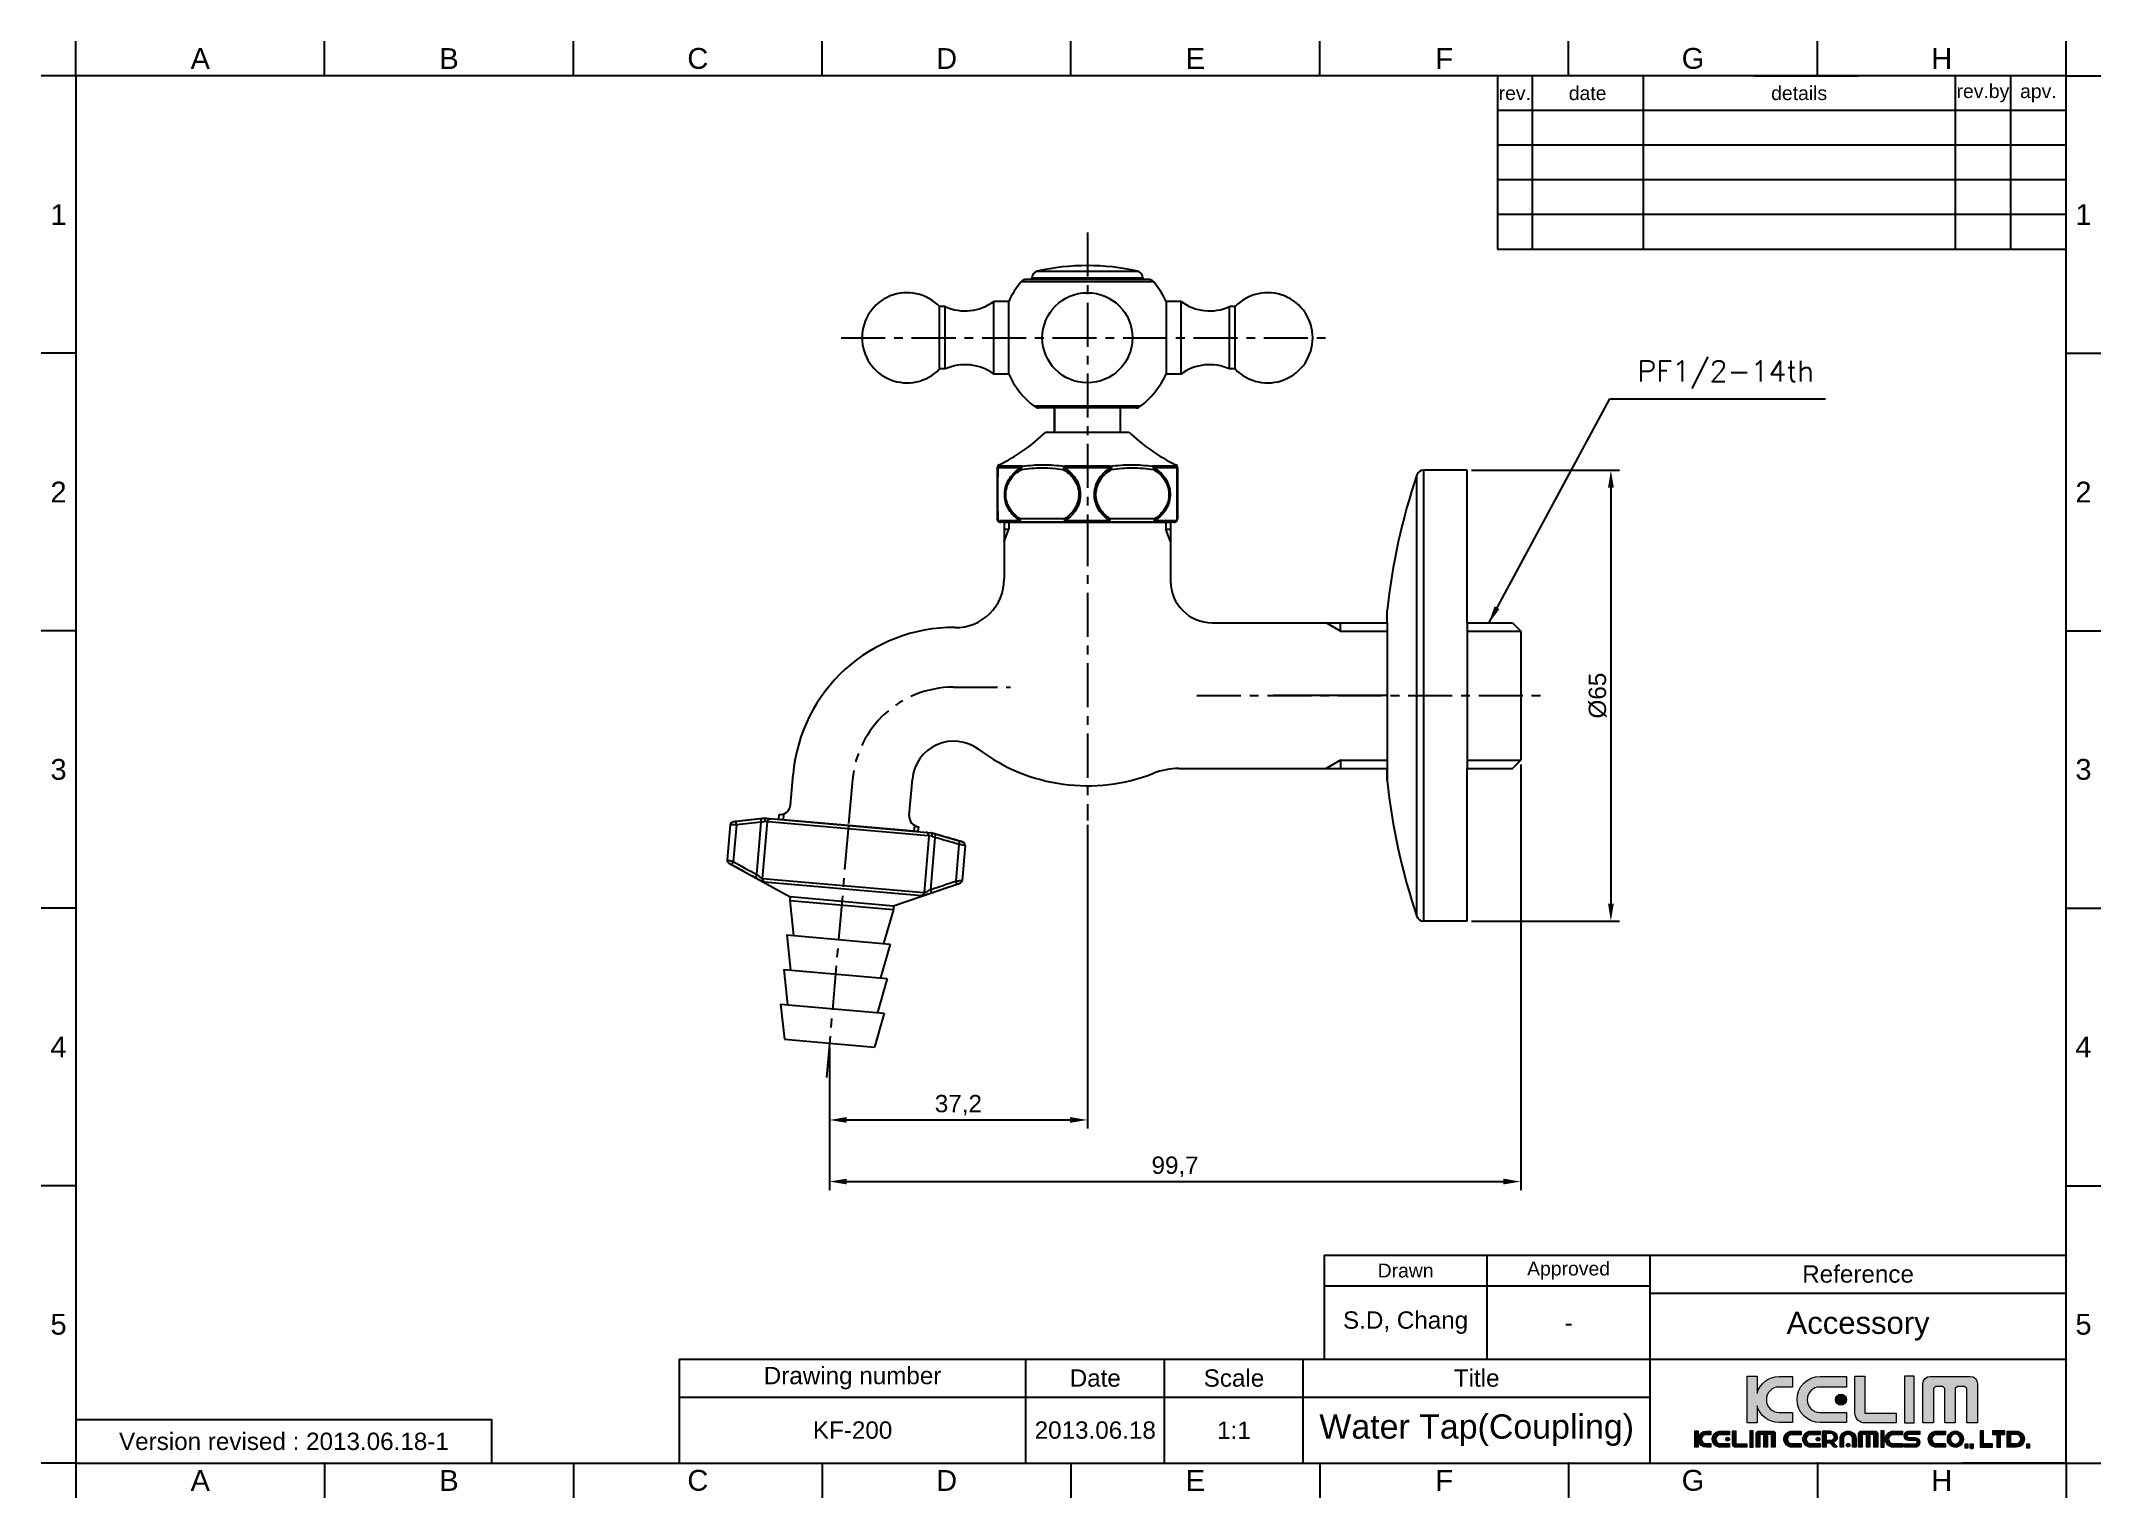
# Model space of a CAD drawing. Header units: millimetres. Extents: x 2448 to 4464, y 289 to 865.
# Drawn here: x 2447.8 to 2744.8, y 289.2 to 499.2 of the extents above.
import ezdxf

# ---------------------------------------------------------------- set-up
doc = ezdxf.new("R2010")
doc.units = ezdxf.units.MM
doc.header["$LTSCALE"] = 0.1
doc.linetypes.add('CENTERX2', pattern=[101.6, 63.5, -12.7, 12.7, -12.7])
for name, color, linetype in [('02___PRT_ALL_AXES', 7, 'Continuous'), ('CENTER', 1, 'CENTERX2'), ('DIM', 3, 'Continuous'), ('FORM', 7, 'Continuous'), ('TEXT', 2, 'Continuous')]:
    doc.layers.add(name, color=color, linetype=linetype)
doc.styles.add('CADSG', font='romans.shx', dxfattribs={"bigfont": 'whgtxt.shx'})
doc.styles.get("Standard").update_dxf_attribs({"font": 'arial_0.ttf'})
doc.dimstyles.new('ISO-25', dxfattribs={"dimtxt": 2.5, "dimasz": 2.5, "dimexe": 1.25, "dimexo": 0.625, "dimtad": 1, "dimtxsty": 'Standard', "dimcen": 2.5, "dimadec": 0, "dimazin": 0, "dimtfac": 1, "dimtmove": 0, "dimatfit": 3, "dimfxl": 1, "dimarcsym": 0})

msp = doc.modelspace()

# ---------------------------------------------------------------- texts
at = {"layer": 'DIM', "color": 2, "insert": (2678.016, 449.128), "char_height": 3, "attachment_point": 7, "style": 'CADSG'}
msp.add_mtext('PF1/2-14th', dxfattribs=at)
at = {"layer": 'FORM', "char_height": 3, "attachment_point": 5}
for s, width, insert in [('A', 5, (2470.775, 496.688)), ('B', 5, (2506.65, 496.688)), ('C', 5, (2542.525, 496.688)), ('D', 5, (2578.4, 496.688)), ('E', 5, (2614.275, 496.688)), ('F', 5, (2650.15, 496.688)), ('G', 5, (2686.025, 496.688)), ('H', 5, (2721.9, 496.688)), ('1', 40, (2450.337, 474.188)), ('1', 40, (2742.337, 474.188)), ('2', 40, (2450.337, 434.188)), ('2', 40, (2742.337, 434.188)), ('3', 40, (2450.337, 394.188)), ('3', 40, (2742.337, 394.188)), ('4', 40, (2450.337, 354.188)), ('4', 40, (2742.337, 354.188)), ('5', 40, (2450.337, 314.188)), ('5', 40, (2742.337, 314.188)), ('A', 5, (2470.775, 291.688)), ('B', 5, (2506.65, 291.688)), ('C', 5, (2542.525, 291.688)), ('D', 5, (2578.4, 291.688)), ('E', 5, (2614.275, 291.688)), ('F', 5, (2650.15, 291.688)), ('G', 5, (2686.025, 291.688)), ('H', 5, (2721.9, 291.688))]:
    msp.add_mtext_dynamic_manual_height_columns(s, width=width, gutter_width=12.5, heights=[0], dxfattribs=dict(at, insert=insert))
at = {"layer": 'TEXT', "attachment_point": 5}
for s, width, insert, char_height in [('rev.by', 8, (2727.837, 491.688), 2), ('rev.', 5, (2660.337, 491.688), 2), ('date', 16, (2670.837, 491.688), 2), ('details', 45, (2701.337, 491.688), 2), ('apv.', 8, (2735.837, 491.688), 2), ('Drawn', 23.5, (2644.587, 321.938), 2), ('Approved', 23.5, (2668.087, 321.938), 2), ('Reference', 60, (2709.837, 321.438), 2.5), ('S.D, Chang', 23.5, (2644.587, 314.438), 2.5), ('Accessory', 60, (2709.837, 313.938), 3.2), ('-', 23.5, (2668.087, 314.438), 2.5), ('Drawing number', 50, (2564.837, 306.438), 2.5), ('Date', 20, (2599.837, 306.438), 2.5), ('Scale', 20, (2619.837, 306.438), 2.5), ('Title', 50, (2654.837, 306.438), 2.5), ('2013.06.18', 20, (2599.837, 298.938), 2.5), ('1:1', 20, (2619.837, 298.938), 2.5), ('Version revised : 2013.06.18-1', 60, (2482.837, 297.313), 2.5)]:
    msp.add_mtext_dynamic_manual_height_columns(s, width=width, gutter_width=12.5, heights=[0], dxfattribs=dict(at, insert=insert, char_height=char_height))
at = {"layer": 'TEXT', "linetype": 'CENTERX2', "attachment_point": 5}
for s, width, insert, char_height in [('KF-200', 49.99386, (2564.84, 298.938), 2.5), ('Water Tap(Coupling)', 50, (2654.837, 298.938), 3.5)]:
    msp.add_mtext_dynamic_manual_height_columns(s, width=width, gutter_width=12.5, heights=[0], dxfattribs=dict(at, insert=insert, char_height=char_height))

# ---------------------------------------------------------------- blocks, each defined once
blk = doc.blocks.new('*D101')
at = {"layer": 'Defpoints', "color": 0, "transparency": 16777216}
for p in [(2665.04, 437.34), (2653.44, 372.34), (2674.19, 372.34)]:
    blk.add_point(p, dxfattribs=at)
at = {"layer": 'DIM', "color": 0, "lineweight": -2, "transparency": 16777216}
for p, q in [((2665.66, 437.34), (2675.44, 437.34)), ((2674.19, 434.84), (2674.19, 374.84)), ((2654.07, 372.34), (2675.44, 372.34))]:
    blk.add_line(p, q, dxfattribs=at)
at = {"layer": 'DIM', "color": 0, "transparency": 16777216}
for points in [[(2673.78, 434.84), (2674.61, 434.84), (2674.19, 437.34)], [(2673.78, 374.84), (2674.61, 374.84), (2674.19, 372.34)]]:
    blk.add_solid(points, dxfattribs=at)
at = {"layer": 'DIM', "color": 0, "transparency": 16777216, "insert": (2672.29, 404.84), "char_height": 2.5, "attachment_point": 5, "rotation": 90}
blk.add_mtext('%%C65', dxfattribs=at)
blk = doc.blocks.new('*D102')
at = {"layer": 'Defpoints', "color": 0, "transparency": 16777216}
for p in [(2653.44, 437.34), (2653.44, 372.34), (2674.19, 372.34)]:
    blk.add_point(p, dxfattribs=at)
at = {"layer": 'DIM', "color": 0, "lineweight": -2, "transparency": 16777216}
for p, q in [((2654.07, 437.34), (2675.44, 437.34)), ((2674.19, 434.84), (2674.19, 374.84)), ((2654.07, 372.34), (2675.44, 372.34))]:
    blk.add_line(p, q, dxfattribs=at)
at = {"layer": 'DIM', "color": 0, "transparency": 16777216}
for points in [[(2673.78, 434.84), (2674.61, 434.84), (2674.19, 437.34)], [(2673.78, 374.84), (2674.61, 374.84), (2674.19, 372.34)]]:
    blk.add_solid(points, dxfattribs=at)
at = {"layer": 'DIM', "color": 0, "transparency": 16777216, "insert": (2672.29, 404.84), "char_height": 2.5, "attachment_point": 5, "rotation": 90}
blk.add_mtext('%%C65', dxfattribs=at)
blk = doc.blocks.new('*D103')
at = {"layer": 'Defpoints', "color": 0, "transparency": 16777216}
for p in [(2598.7, 386.85), (2561.5, 354.73), (2598.7, 343.66)]:
    blk.add_point(p, dxfattribs=at)
at = {"layer": 'DIM', "color": 0, "lineweight": -2, "transparency": 16777216}
for p, q in [((2598.7, 386.22), (2598.7, 342.41)), ((2561.5, 354.11), (2561.5, 342.41)), ((2564, 343.66), (2596.2, 343.66))]:
    blk.add_line(p, q, dxfattribs=at)
at = {"layer": 'DIM', "color": 0, "transparency": 16777216}
for points in [[(2564, 344.08), (2564, 343.25), (2561.5, 343.66)], [(2596.2, 344.08), (2596.2, 343.25), (2598.7, 343.66)]]:
    blk.add_solid(points, dxfattribs=at)
at = {"layer": 'DIM', "color": 0, "transparency": 16777216, "insert": (2580.1, 345.79), "char_height": 2.5, "attachment_point": 5}
blk.add_mtext('37,2', dxfattribs=at)
blk = doc.blocks.new('*D104')
at = {"layer": 'Defpoints', "color": 0, "transparency": 16777216}
for p in [(2661.2, 395.53), (2561.5, 354.73), (2661.2, 334.78)]:
    blk.add_point(p, dxfattribs=at)
at = {"layer": 'DIM', "color": 0, "lineweight": -2, "transparency": 16777216}
for p, q in [((2661.2, 394.9), (2661.2, 333.53)), ((2561.5, 354.11), (2561.5, 333.53)), ((2564, 334.78), (2658.7, 334.78))]:
    blk.add_line(p, q, dxfattribs=at)
at = {"layer": 'DIM', "color": 0, "transparency": 16777216}
for points in [[(2564, 335.2), (2564, 334.37), (2561.5, 334.78)], [(2658.7, 335.2), (2658.7, 334.37), (2661.2, 334.78)]]:
    blk.add_solid(points, dxfattribs=at)
at = {"layer": 'DIM', "color": 0, "transparency": 16777216, "insert": (2611.35, 336.91), "char_height": 2.5, "attachment_point": 5}
blk.add_mtext('99,7', dxfattribs=at)

# ---------------------------------------------------------------- dimensions: what is measured, and where the dimension line sits
at = {"layer": 'DIM'}
for p1, picture in [((2665.037, 437.338), '*D101'), ((2653.444, 437.338), '*D102')]:
    dim = msp.add_linear_dim(base=(2674.195, 372.338), p1=p1, p2=(2653.444, 372.338), angle=90, text='%%C<>', dimstyle='ISO-25', dxfattribs=at)
    dim.commit()
    dim.dimension.update_dxf_attribs({"geometry": picture, "text_midpoint": (2672.293, 404.838)})
for base, p2, picture, middle in [((2661.201, 334.783), (2661.201, 395.528), '*D104', (2611.353, 336.91)), ((2598.701, 343.665), (2598.701, 386.849), '*D103', (2580.103, 345.792))]:
    dim = msp.add_linear_dim(base=base, p1=(2561.505, 354.734), p2=p2, dimstyle='ISO-25', dxfattribs=at)
    dim.commit()
    dim.dimension.update_dxf_attribs({"geometry": picture, "text_midpoint": middle})

# ---------------------------------------------------------------- hatches: boundary and pattern name
at = {"layer": 'TEXT'}
h = msp.add_hatch(color=2, dxfattribs=at)
h.dxf.hatch_style = 2
edge = h.paths.add_edge_path()
edge.add_spline(control_points=[(2700.367, 301.5), (2700.367, 301.5), (2698.437, 301.5), (2698.437, 301.5), (2697.423, 301.5), (2696.606, 302.318), (2696.606, 303.329), (2696.606, 304.345), (2697.423, 305.162), (2698.437, 305.162), (2698.437, 305.162), (2700.367, 305.162), (2700.367, 305.162), (2700.367, 305.162), (2700.367, 306.676), (2700.367, 306.676), (2700.367, 306.676), (2698.46, 306.676), (2698.46, 306.676), (2696.933, 306.676), (2695.653, 305.653), (2695.262, 304.254), (2695.262, 304.254), (2695.262, 306.724), (2695.262, 306.724), (2695.262, 306.724), (2693.85, 306.724), (2693.85, 306.724), (2693.85, 306.724), (2693.85, 299.986), (2693.85, 299.986), (2693.85, 299.986), (2695.262, 299.986), (2695.262, 299.986), (2695.262, 299.986), (2695.262, 302.458), (2695.262, 302.458), (2695.653, 301.059), (2696.933, 300.033), (2698.46, 300.033), (2698.46, 300.033), (2700.367, 300.033), (2700.367, 300.033), (2700.367, 300.033), (2700.367, 301.5), (2700.367, 301.5)], knot_values=[0, 0, 0, 0, 1, 1, 1, 2, 2, 2, 3, 3, 3, 4, 4, 4, 5, 5, 5, 6, 6, 6, 7, 7, 7, 8, 8, 8, 9, 9, 9, 10, 10, 10, 11, 11, 11, 12, 12, 12, 13, 13, 13, 14, 14, 14, 15, 15, 15, 15], degree=3, periodic=0)
h = msp.add_hatch(color=256, dxfattribs=at)
h.dxf.hatch_style = 2
edge = h.paths.add_edge_path()
edge.add_spline(control_points=[(2704.349, 300.033), (2704.349, 300.033), (2708.189, 300.033), (2708.189, 300.033), (2708.189, 300.033), (2708.189, 301.5), (2708.189, 301.5), (2708.189, 301.5), (2704.325, 301.5), (2704.325, 301.5), (2703.312, 301.5), (2702.495, 302.318), (2702.495, 303.329), (2702.495, 304.345), (2703.312, 305.162), (2704.325, 305.162), (2704.325, 305.162), (2708.189, 305.162), (2708.189, 305.162), (2708.189, 305.162), (2708.189, 306.676), (2708.189, 306.676), (2708.189, 306.676), (2704.349, 306.676), (2704.349, 306.676), (2702.513, 306.676), (2701.028, 305.193), (2701.028, 303.355), (2701.028, 301.521), (2702.513, 300.033), (2704.349, 300.033)], knot_values=[0, 0, 0, 0, 1, 1, 1, 2, 2, 2, 3, 3, 3, 4, 4, 4, 5, 5, 5, 6, 6, 6, 7, 7, 7, 8, 8, 8, 9, 9, 9, 10, 10, 10, 10], degree=3, periodic=0)
h = msp.add_hatch(color=2, dxfattribs=at)
h.dxf.hatch_style = 2
edge = h.paths.add_edge_path()
edge.add_spline(control_points=[(2710.793, 299.981), (2710.793, 299.981), (2715.333, 299.981), (2715.333, 299.981), (2715.333, 299.981), (2715.333, 301.395), (2715.333, 301.395), (2715.333, 301.395), (2710.804, 301.395), (2710.804, 301.395), (2710.804, 301.395), (2710.798, 301.38), (2710.798, 301.38), (2710.798, 301.38), (2710.798, 306.724), (2710.798, 306.724), (2710.798, 306.724), (2709.384, 306.724), (2709.384, 306.724), (2709.384, 306.724), (2709.384, 301.395), (2709.384, 301.395), (2709.384, 301.395), (2709.379, 301.4), (2709.379, 301.4), (2709.379, 300.615), (2710.015, 299.975), (2710.804, 299.975), (2710.804, 299.975), (2710.793, 299.981), (2710.793, 299.981)], knot_values=[0, 0, 0, 0, 1, 1, 1, 2, 2, 2, 3, 3, 3, 4, 4, 4, 5, 5, 5, 6, 6, 6, 7, 7, 7, 8, 8, 8, 9, 9, 9, 10, 10, 10, 10], degree=3, periodic=0)
h = msp.add_hatch(color=2, dxfattribs=at)
h.dxf.hatch_style = 2
h.paths.add_polyline_path([(2717.923, 306.724), (2716.51, 306.724), (2716.51, 299.986), (2717.923, 299.986)])
h = msp.add_hatch(color=2, dxfattribs=at)
h.dxf.hatch_style = 2
edge = h.paths.add_edge_path()
edge.add_spline(control_points=[(2725.997, 306.692), (2725.997, 306.692), (2720.245, 306.692), (2720.245, 306.692), (2719.653, 306.692), (2719.174, 306.216), (2719.174, 305.629), (2719.174, 305.629), (2719.174, 299.996), (2719.174, 299.996), (2719.174, 299.996), (2720.702, 299.996), (2720.702, 299.996), (2720.702, 299.996), (2720.702, 304.931), (2720.702, 304.931), (2720.702, 304.931), (2721.02, 305.252), (2721.02, 305.252), (2721.02, 305.252), (2722.045, 305.252), (2722.045, 305.252), (2722.045, 305.252), (2722.364, 304.931), (2722.364, 304.931), (2722.364, 304.931), (2722.364, 299.996), (2722.364, 299.996), (2722.364, 299.996), (2723.841, 299.996), (2723.841, 299.996), (2723.841, 299.996), (2723.841, 304.931), (2723.841, 304.931), (2723.841, 304.931), (2724.164, 305.252), (2724.164, 305.252), (2724.164, 305.252), (2725.185, 305.252), (2725.185, 305.252), (2725.185, 305.252), (2725.502, 304.931), (2725.502, 304.931), (2725.502, 304.931), (2725.502, 299.996), (2725.502, 299.996), (2725.502, 299.996), (2727.068, 299.996), (2727.068, 299.996), (2727.068, 299.996), (2727.068, 305.629), (2727.068, 305.629), (2727.068, 306.216), (2726.587, 306.692), (2725.997, 306.692)], knot_values=[0, 0, 0, 0, 1, 1, 1, 2, 2, 2, 3, 3, 3, 4, 4, 4, 5, 5, 5, 6, 6, 6, 7, 7, 7, 8, 8, 8, 9, 9, 9, 10, 10, 10, 11, 11, 11, 12, 12, 12, 13, 13, 13, 14, 14, 14, 15, 15, 15, 16, 16, 16, 17, 17, 17, 18, 18, 18, 18], degree=3, periodic=0)
h = msp.add_hatch(color=2, dxfattribs=at)
h.dxf.hatch_style = 2
edge = h.paths.add_edge_path()
edge.add_spline(control_points=[(2706.571, 303.329), (2706.571, 302.889), (2706.927, 302.526), (2707.37, 302.526), (2707.812, 302.526), (2708.171, 302.889), (2708.171, 303.329), (2708.171, 303.774), (2707.812, 304.13), (2707.37, 304.13), (2706.927, 304.13), (2706.571, 303.774), (2706.571, 303.329)], knot_values=[0, 0, 0, 0, 1, 1, 1, 2, 2, 2, 3, 3, 3, 4, 4, 4, 4], degree=3, periodic=0)
h = msp.add_hatch(color=2, dxfattribs=at)
h.dxf.hatch_style = 2
edge = h.paths.add_edge_path()
edge.add_spline(control_points=[(2686.799, 297.955), (2686.799, 297.955), (2686.799, 298.819), (2686.799, 298.819), (2686.799, 298.819), (2686.307, 298.819), (2686.307, 298.819), (2686.307, 298.819), (2686.307, 296.469), (2686.307, 296.469), (2686.307, 296.469), (2686.799, 296.469), (2686.799, 296.469), (2686.799, 296.469), (2686.799, 297.335), (2686.799, 297.335), (2686.935, 296.846), (2687.381, 296.486), (2687.915, 296.486), (2687.915, 296.486), (2688.58, 296.486), (2688.58, 296.486), (2688.58, 296.486), (2688.58, 296.997), (2688.58, 296.997), (2688.58, 296.997), (2687.907, 296.997), (2687.907, 296.997), (2687.553, 296.997), (2687.268, 297.283), (2687.268, 297.635), (2687.268, 297.99), (2687.553, 298.274), (2687.907, 298.274), (2687.907, 298.274), (2688.58, 298.274), (2688.58, 298.274), (2688.58, 298.274), (2688.58, 298.803), (2688.58, 298.803), (2688.58, 298.803), (2687.915, 298.803), (2687.915, 298.803), (2687.381, 298.803), (2686.935, 298.444), (2686.799, 297.955)], knot_values=[0, 0, 0, 0, 1, 1, 1, 2, 2, 2, 3, 3, 3, 4, 4, 4, 5, 5, 5, 6, 6, 6, 7, 7, 7, 8, 8, 8, 9, 9, 9, 10, 10, 10, 11, 11, 11, 12, 12, 12, 13, 13, 13, 14, 14, 14, 15, 15, 15, 15], degree=3, periodic=0)
h = msp.add_hatch(color=2, dxfattribs=at)
h.dxf.hatch_style = 2
edge = h.paths.add_edge_path()
edge.add_spline(control_points=[(2688.81, 297.645), (2688.81, 297.005), (2689.328, 296.486), (2689.969, 296.486), (2689.969, 296.486), (2691.308, 296.486), (2691.308, 296.486), (2691.308, 296.486), (2691.308, 296.997), (2691.308, 296.997), (2691.308, 296.997), (2689.96, 296.997), (2689.96, 296.997), (2689.607, 296.997), (2689.322, 297.283), (2689.322, 297.635), (2689.322, 297.99), (2689.607, 298.274), (2689.96, 298.274), (2689.96, 298.274), (2691.308, 298.274), (2691.308, 298.274), (2691.308, 298.274), (2691.308, 298.803), (2691.308, 298.803), (2691.308, 298.803), (2689.969, 298.803), (2689.969, 298.803), (2689.328, 298.803), (2688.81, 298.285), (2688.81, 297.645)], knot_values=[0, 0, 0, 0, 1, 1, 1, 2, 2, 2, 3, 3, 3, 4, 4, 4, 5, 5, 5, 6, 6, 6, 7, 7, 7, 8, 8, 8, 9, 9, 9, 10, 10, 10, 10], degree=3, periodic=0)
h = msp.add_hatch(color=2, dxfattribs=at)
h.dxf.hatch_style = 2
edge = h.paths.add_edge_path()
edge.add_spline(control_points=[(2690.744, 297.635), (2690.744, 297.481), (2690.868, 297.355), (2691.022, 297.355), (2691.177, 297.355), (2691.302, 297.481), (2691.302, 297.635), (2691.302, 297.79), (2691.177, 297.915), (2691.022, 297.915), (2690.868, 297.915), (2690.744, 297.79), (2690.744, 297.635)], knot_values=[0, 0, 0, 0, 1, 1, 1, 2, 2, 2, 3, 3, 3, 4, 4, 4, 4], degree=3, periodic=0)
h = msp.add_hatch(color=2, dxfattribs=at)
h.dxf.hatch_style = 2
edge = h.paths.add_edge_path()
edge.add_spline(control_points=[(2692.218, 296.956), (2692.218, 296.956), (2692.218, 298.819), (2692.218, 298.819), (2692.218, 298.819), (2691.725, 298.819), (2691.725, 298.819), (2691.725, 298.819), (2691.725, 296.961), (2691.725, 296.961), (2691.725, 296.961), (2691.723, 296.963), (2691.723, 296.963), (2691.723, 296.688), (2691.945, 296.466), (2692.22, 296.466), (2692.22, 296.466), (2692.216, 296.468), (2692.216, 296.468), (2692.216, 296.468), (2693.799, 296.468), (2693.799, 296.468), (2693.799, 296.468), (2693.799, 296.961), (2693.799, 296.961), (2693.799, 296.961), (2692.22, 296.961), (2692.22, 296.961), (2692.22, 296.961), (2692.218, 296.956), (2692.218, 296.956)], knot_values=[0, 0, 0, 0, 1, 1, 1, 2, 2, 2, 3, 3, 3, 4, 4, 4, 5, 5, 5, 6, 6, 6, 7, 7, 7, 8, 8, 8, 9, 9, 9, 10, 10, 10, 10], degree=3, periodic=0)
h = msp.add_hatch(color=2, dxfattribs=at)
h.dxf.hatch_style = 2
h.paths.add_polyline_path([(2694.21, 296.469), (2694.703, 296.469), (2694.703, 298.819), (2694.21, 298.819)])
h = msp.add_hatch(color=2, dxfattribs=at)
h.dxf.hatch_style = 2
edge = h.paths.add_edge_path()
edge.add_spline(control_points=[(2697.519, 298.808), (2697.519, 298.808), (2695.512, 298.808), (2695.512, 298.808), (2695.306, 298.808), (2695.139, 298.642), (2695.139, 298.438), (2695.139, 298.438), (2695.139, 296.473), (2695.139, 296.473), (2695.139, 296.473), (2695.672, 296.473), (2695.672, 296.473), (2695.672, 296.473), (2695.672, 298.194), (2695.672, 298.194), (2695.672, 298.194), (2695.783, 298.306), (2695.783, 298.306), (2695.783, 298.306), (2696.141, 298.306), (2696.141, 298.306), (2696.141, 298.306), (2696.252, 298.194), (2696.252, 298.194), (2696.252, 298.194), (2696.252, 296.473), (2696.252, 296.473), (2696.252, 296.473), (2696.767, 296.473), (2696.767, 296.473), (2696.767, 296.473), (2696.767, 298.194), (2696.767, 298.194), (2696.767, 298.194), (2696.88, 298.306), (2696.88, 298.306), (2696.88, 298.306), (2697.235, 298.306), (2697.235, 298.306), (2697.235, 298.306), (2697.346, 298.194), (2697.346, 298.194), (2697.346, 298.194), (2697.346, 296.473), (2697.346, 296.473), (2697.346, 296.473), (2697.893, 296.473), (2697.893, 296.473), (2697.893, 296.473), (2697.893, 298.438), (2697.893, 298.438), (2697.893, 298.642), (2697.724, 298.808), (2697.519, 298.808)], knot_values=[0, 0, 0, 0, 1, 1, 1, 2, 2, 2, 3, 3, 3, 4, 4, 4, 5, 5, 5, 6, 6, 6, 7, 7, 7, 8, 8, 8, 9, 9, 9, 10, 10, 10, 11, 11, 11, 12, 12, 12, 13, 13, 13, 14, 14, 14, 15, 15, 15, 16, 16, 16, 17, 17, 17, 18, 18, 18, 18], degree=3, periodic=0)
h = msp.add_hatch(color=2, dxfattribs=at)
h.dxf.hatch_style = 2
edge = h.paths.add_edge_path()
edge.add_spline(control_points=[(2699.124, 297.645), (2699.124, 297.005), (2699.642, 296.486), (2700.282, 296.486), (2700.282, 296.486), (2701.622, 296.486), (2701.622, 296.486), (2701.622, 296.486), (2701.622, 296.997), (2701.622, 296.997), (2701.622, 296.997), (2700.274, 296.997), (2700.274, 296.997), (2699.921, 296.997), (2699.635, 297.283), (2699.635, 297.635), (2699.635, 297.99), (2699.921, 298.274), (2700.274, 298.274), (2700.274, 298.274), (2701.622, 298.274), (2701.622, 298.274), (2701.622, 298.274), (2701.622, 298.803), (2701.622, 298.803), (2701.622, 298.803), (2700.282, 298.803), (2700.282, 298.803), (2699.642, 298.803), (2699.124, 298.285), (2699.124, 297.645)], knot_values=[0, 0, 0, 0, 1, 1, 1, 2, 2, 2, 3, 3, 3, 4, 4, 4, 5, 5, 5, 6, 6, 6, 7, 7, 7, 8, 8, 8, 9, 9, 9, 10, 10, 10, 10], degree=3, periodic=0)
h = msp.add_hatch(color=2, dxfattribs=at)
h.dxf.hatch_style = 2
edge = h.paths.add_edge_path()
edge.add_spline(control_points=[(2701.853, 297.645), (2701.853, 297.005), (2702.37, 296.486), (2703.011, 296.486), (2703.011, 296.486), (2704.35, 296.486), (2704.35, 296.486), (2704.35, 296.486), (2704.35, 296.997), (2704.35, 296.997), (2704.35, 296.997), (2703.002, 296.997), (2703.002, 296.997), (2702.649, 296.997), (2702.364, 297.283), (2702.364, 297.635), (2702.364, 297.99), (2702.649, 298.274), (2703.002, 298.274), (2703.002, 298.274), (2704.35, 298.274), (2704.35, 298.274), (2704.35, 298.274), (2704.35, 298.803), (2704.35, 298.803), (2704.35, 298.803), (2703.011, 298.803), (2703.011, 298.803), (2702.37, 298.803), (2701.853, 298.285), (2701.853, 297.645)], knot_values=[0, 0, 0, 0, 1, 1, 1, 2, 2, 2, 3, 3, 3, 4, 4, 4, 5, 5, 5, 6, 6, 6, 7, 7, 7, 8, 8, 8, 9, 9, 9, 10, 10, 10, 10], degree=3, periodic=0)
h = msp.add_hatch(color=2, dxfattribs=at)
h.dxf.hatch_style = 2
edge = h.paths.add_edge_path()
edge.add_spline(control_points=[(2703.786, 297.635), (2703.786, 297.481), (2703.91, 297.355), (2704.064, 297.355), (2704.218, 297.355), (2704.343, 297.481), (2704.343, 297.635), (2704.343, 297.79), (2704.218, 297.915), (2704.064, 297.915), (2703.91, 297.915), (2703.786, 297.79), (2703.786, 297.635)], knot_values=[0, 0, 0, 0, 1, 1, 1, 2, 2, 2, 3, 3, 3, 4, 4, 4, 4], degree=3, periodic=0)
h = msp.add_hatch(color=2, dxfattribs=at)
h.dxf.hatch_style = 2
edge = h.paths.add_edge_path()
edge.add_spline(control_points=[(2706.839, 297.953), (2706.839, 298.431), (2706.401, 298.819), (2705.86, 298.819), (2705.86, 298.819), (2705.221, 298.819), (2705.221, 298.819), (2705.221, 298.819), (2704.728, 298.819), (2704.728, 298.819), (2704.728, 298.819), (2704.728, 298.437), (2704.728, 298.437), (2704.728, 298.437), (2704.728, 297.482), (2704.728, 297.482), (2704.728, 297.482), (2704.728, 297.088), (2704.728, 297.088), (2704.728, 297.088), (2704.728, 296.469), (2704.728, 296.469), (2704.728, 296.469), (2705.221, 296.469), (2705.221, 296.469), (2705.221, 296.469), (2705.221, 297.088), (2705.221, 297.088), (2705.221, 297.088), (2705.821, 297.088), (2705.821, 297.088), (2705.821, 297.088), (2706.345, 296.469), (2706.345, 296.469), (2706.345, 296.469), (2706.838, 296.469), (2706.838, 296.469), (2706.838, 296.469), (2706.252, 297.16), (2706.252, 297.16), (2706.598, 297.293), (2706.839, 297.598), (2706.839, 297.953)], knot_values=[0, 0, 0, 0, 1, 1, 1, 2, 2, 2, 3, 3, 3, 4, 4, 4, 5, 5, 5, 6, 6, 6, 7, 7, 7, 8, 8, 8, 9, 9, 9, 10, 10, 10, 11, 11, 11, 12, 12, 12, 13, 13, 13, 14, 14, 14, 14], degree=3, periodic=0)
edge = h.paths.add_edge_path()
edge.add_spline(control_points=[(2705.868, 297.482), (2705.868, 297.482), (2705.221, 297.482), (2705.221, 297.482), (2705.221, 297.482), (2705.221, 298.437), (2705.221, 298.437), (2705.221, 298.437), (2705.868, 298.437), (2705.868, 298.437), (2706.166, 298.437), (2706.407, 298.223), (2706.407, 297.96), (2706.407, 297.696), (2706.166, 297.482), (2705.868, 297.482)], knot_values=[0, 0, 0, 0, 1, 1, 1, 2, 2, 2, 3, 3, 3, 4, 4, 4, 5, 5, 5, 5], degree=3, periodic=0)
h = msp.add_hatch(color=2, dxfattribs=at)
h.dxf.hatch_style = 2
edge = h.paths.add_edge_path()
edge.add_spline(control_points=[(2708.394, 298.803), (2707.755, 298.803), (2707.236, 298.323), (2707.236, 297.728), (2707.236, 297.728), (2707.236, 296.486), (2707.236, 296.486), (2707.236, 296.486), (2707.747, 296.486), (2707.747, 296.486), (2707.747, 296.486), (2707.747, 297.736), (2707.747, 297.736), (2707.747, 298.063), (2708.032, 298.328), (2708.385, 298.328), (2708.74, 298.328), (2709.025, 298.064), (2709.025, 297.736), (2709.025, 297.736), (2709.025, 296.486), (2709.025, 296.486), (2709.025, 296.486), (2709.553, 296.486), (2709.553, 296.486), (2709.553, 296.486), (2709.553, 297.728), (2709.553, 297.728), (2709.553, 298.323), (2709.036, 298.803), (2708.394, 298.803)], knot_values=[0, 0, 0, 0, 1, 1, 1, 2, 2, 2, 3, 3, 3, 4, 4, 4, 5, 5, 5, 6, 6, 6, 7, 7, 7, 8, 8, 8, 9, 9, 9, 10, 10, 10, 10], degree=3, periodic=0)
h = msp.add_hatch(color=2, dxfattribs=at)
h.dxf.hatch_style = 2
edge = h.paths.add_edge_path()
edge.add_spline(control_points=[(2708.402, 297.062), (2708.248, 297.062), (2708.124, 296.937), (2708.124, 296.782), (2708.124, 296.629), (2708.248, 296.503), (2708.402, 296.503), (2708.557, 296.503), (2708.682, 296.629), (2708.682, 296.782), (2708.682, 296.937), (2708.557, 297.062), (2708.402, 297.062)], knot_values=[0, 0, 0, 0, 1, 1, 1, 2, 2, 2, 3, 3, 3, 4, 4, 4, 4], degree=3, periodic=0)
h = msp.add_hatch(color=2, dxfattribs=at)
h.dxf.hatch_style = 2
edge = h.paths.add_edge_path()
edge.add_spline(control_points=[(2712.293, 298.808), (2712.293, 298.808), (2710.287, 298.808), (2710.287, 298.808), (2710.081, 298.808), (2709.914, 298.642), (2709.914, 298.438), (2709.914, 298.438), (2709.914, 296.473), (2709.914, 296.473), (2709.914, 296.473), (2710.447, 296.473), (2710.447, 296.473), (2710.447, 296.473), (2710.447, 298.194), (2710.447, 298.194), (2710.447, 298.194), (2710.558, 298.306), (2710.558, 298.306), (2710.558, 298.306), (2710.915, 298.306), (2710.915, 298.306), (2710.915, 298.306), (2711.026, 298.194), (2711.026, 298.194), (2711.026, 298.194), (2711.026, 296.473), (2711.026, 296.473), (2711.026, 296.473), (2711.542, 296.473), (2711.542, 296.473), (2711.542, 296.473), (2711.542, 298.194), (2711.542, 298.194), (2711.542, 298.194), (2711.654, 298.306), (2711.654, 298.306), (2711.654, 298.306), (2712.01, 298.306), (2712.01, 298.306), (2712.01, 298.306), (2712.121, 298.194), (2712.121, 298.194), (2712.121, 298.194), (2712.121, 296.473), (2712.121, 296.473), (2712.121, 296.473), (2712.667, 296.473), (2712.667, 296.473), (2712.667, 296.473), (2712.667, 298.438), (2712.667, 298.438), (2712.667, 298.642), (2712.499, 298.808), (2712.293, 298.808)], knot_values=[0, 0, 0, 0, 1, 1, 1, 2, 2, 2, 3, 3, 3, 4, 4, 4, 5, 5, 5, 6, 6, 6, 7, 7, 7, 8, 8, 8, 9, 9, 9, 10, 10, 10, 11, 11, 11, 12, 12, 12, 13, 13, 13, 14, 14, 14, 15, 15, 15, 16, 16, 16, 17, 17, 17, 18, 18, 18, 18], degree=3, periodic=0)
h = msp.add_hatch(color=2, dxfattribs=at)
h.dxf.hatch_style = 2
h.paths.add_polyline_path([(2713.098, 296.469), (2713.591, 296.469), (2713.591, 298.819), (2713.098, 298.819)])
h = msp.add_hatch(color=2, dxfattribs=at)
h.dxf.hatch_style = 2
edge = h.paths.add_edge_path()
edge.add_spline(control_points=[(2713.735, 297.645), (2713.735, 297.005), (2714.253, 296.486), (2714.893, 296.486), (2714.893, 296.486), (2716.233, 296.486), (2716.233, 296.486), (2716.233, 296.486), (2716.233, 296.997), (2716.233, 296.997), (2716.233, 296.997), (2714.885, 296.997), (2714.885, 296.997), (2714.532, 296.997), (2714.246, 297.283), (2714.246, 297.635), (2714.246, 297.99), (2714.532, 298.274), (2714.885, 298.274), (2714.885, 298.274), (2716.233, 298.274), (2716.233, 298.274), (2716.233, 298.274), (2716.233, 298.803), (2716.233, 298.803), (2716.233, 298.803), (2714.893, 298.803), (2714.893, 298.803), (2714.253, 298.803), (2713.735, 298.285), (2713.735, 297.645)], knot_values=[0, 0, 0, 0, 1, 1, 1, 2, 2, 2, 3, 3, 3, 4, 4, 4, 5, 5, 5, 6, 6, 6, 7, 7, 7, 8, 8, 8, 9, 9, 9, 10, 10, 10, 10], degree=3, periodic=0)
h = msp.add_hatch(color=2, dxfattribs=at)
h.dxf.hatch_style = 2
edge = h.paths.add_edge_path()
edge.add_spline(control_points=[(2716.481, 298.087), (2716.481, 297.369), (2717.211, 297.43), (2717.211, 297.43), (2717.211, 297.43), (2717.229, 297.43), (2717.229, 297.43), (2717.229, 297.43), (2718.015, 297.43), (2718.015, 297.43), (2718.015, 297.43), (2718.156, 297.43), (2718.156, 297.43), (2718.156, 297.43), (2718.347, 297.4), (2718.347, 297.216), (2718.347, 297.031), (2718.223, 296.961), (2718.156, 296.961), (2718.156, 296.961), (2716.481, 296.961), (2716.481, 296.961), (2716.481, 296.961), (2716.481, 296.487), (2716.481, 296.487), (2716.481, 296.487), (2718.145, 296.487), (2718.145, 296.487), (2718.145, 296.487), (2718.764, 296.486), (2718.764, 297.203), (2718.764, 297.921), (2718.034, 297.859), (2718.034, 297.859), (2718.034, 297.859), (2718.015, 297.859), (2718.015, 297.859), (2718.015, 297.859), (2717.229, 297.859), (2717.229, 297.859), (2717.229, 297.859), (2717.087, 297.859), (2717.087, 297.859), (2717.087, 297.859), (2716.897, 297.89), (2716.897, 298.074), (2716.897, 298.258), (2717.021, 298.328), (2717.088, 298.328), (2717.088, 298.328), (2718.764, 298.328), (2718.764, 298.328), (2718.764, 298.328), (2718.764, 298.803), (2718.764, 298.803), (2718.764, 298.803), (2717.099, 298.803), (2717.099, 298.803), (2717.099, 298.803), (2716.481, 298.804), (2716.481, 298.087)], knot_values=[0, 0, 0, 0, 1, 1, 1, 2, 2, 2, 3, 3, 3, 4, 4, 4, 5, 5, 5, 6, 6, 6, 7, 7, 7, 8, 8, 8, 9, 9, 9, 10, 10, 10, 11, 11, 11, 12, 12, 12, 13, 13, 13, 14, 14, 14, 15, 15, 15, 16, 16, 16, 17, 17, 17, 18, 18, 18, 19, 19, 19, 20, 20, 20, 20], degree=3, periodic=0)
h = msp.add_hatch(color=2, dxfattribs=at)
h.dxf.hatch_style = 2
edge = h.paths.add_edge_path()
edge.add_spline(control_points=[(2719.956, 297.645), (2719.956, 297.005), (2720.473, 296.486), (2721.114, 296.486), (2721.114, 296.486), (2722.453, 296.486), (2722.453, 296.486), (2722.453, 296.486), (2722.453, 296.997), (2722.453, 296.997), (2722.453, 296.997), (2721.106, 296.997), (2721.106, 296.997), (2720.752, 296.997), (2720.467, 297.283), (2720.467, 297.635), (2720.467, 297.99), (2720.752, 298.274), (2721.106, 298.274), (2721.106, 298.274), (2722.453, 298.274), (2722.453, 298.274), (2722.453, 298.274), (2722.453, 298.803), (2722.453, 298.803), (2722.453, 298.803), (2721.114, 298.803), (2721.114, 298.803), (2720.473, 298.803), (2719.956, 298.285), (2719.956, 297.645)], knot_values=[0, 0, 0, 0, 1, 1, 1, 2, 2, 2, 3, 3, 3, 4, 4, 4, 5, 5, 5, 6, 6, 6, 7, 7, 7, 8, 8, 8, 9, 9, 9, 10, 10, 10, 10], degree=3, periodic=0)
h = msp.add_hatch(color=2, dxfattribs=at)
h.dxf.hatch_style = 2
edge = h.paths.add_edge_path()
edge.add_spline(control_points=[(2723.868, 298.803), (2723.228, 298.803), (2722.709, 298.285), (2722.709, 297.645), (2722.709, 297.005), (2723.228, 296.487), (2723.868, 296.487), (2724.507, 296.487), (2725.026, 297.005), (2725.026, 297.645), (2725.026, 298.285), (2724.507, 298.803), (2723.868, 298.803)], knot_values=[0, 0, 0, 0, 1, 1, 1, 2, 2, 2, 3, 3, 3, 4, 4, 4, 4], degree=3, periodic=0)
edge = h.paths.add_edge_path()
edge.add_spline(control_points=[(2723.868, 296.937), (2723.477, 296.937), (2723.16, 297.254), (2723.16, 297.645), (2723.16, 298.036), (2723.477, 298.353), (2723.868, 298.353), (2724.259, 298.353), (2724.575, 298.036), (2724.575, 297.645), (2724.575, 297.254), (2724.259, 296.937), (2723.868, 296.937)], knot_values=[0, 0, 0, 0, 1, 1, 1, 2, 2, 2, 3, 3, 3, 4, 4, 4, 4], degree=3, periodic=0)
h = msp.add_hatch(color=2, dxfattribs=at)
h.dxf.hatch_style = 2
h.paths.add_polyline_path([(2727.915, 298.819), (2727.422, 298.819), (2727.422, 296.962), (2727.422, 296.469), (2727.915, 296.469), (2729.24, 296.469), (2729.24, 296.962), (2727.915, 296.962)])
h = msp.add_hatch(color=2, dxfattribs=at)
h.dxf.hatch_style = 2
h.paths.add_polyline_path([(2729.861, 298.819), (2729.199, 298.819), (2729.199, 298.326), (2729.861, 298.326), (2729.861, 296.469), (2730.354, 296.469), (2730.354, 298.326), (2731.017, 298.326), (2731.017, 298.819), (2730.354, 298.819)])
h = msp.add_hatch(color=2, dxfattribs=at)
h.dxf.hatch_style = 2
edge = h.paths.add_edge_path()
edge.add_spline(control_points=[(2732.673, 298.811), (2732.673, 298.811), (2731.333, 298.811), (2731.333, 298.811), (2731.333, 298.811), (2731.333, 296.494), (2731.333, 296.494), (2731.333, 296.494), (2732.673, 296.494), (2732.673, 296.494), (2733.313, 296.494), (2733.831, 297.012), (2733.831, 297.653), (2733.831, 298.292), (2733.313, 298.811), (2732.673, 298.811)], knot_values=[0, 0, 0, 0, 1, 1, 1, 2, 2, 2, 3, 3, 3, 4, 4, 4, 5, 5, 5, 5], degree=3, periodic=0)
edge = h.paths.add_edge_path()
edge.add_spline(control_points=[(2732.681, 297.023), (2732.681, 297.023), (2731.826, 297.023), (2731.826, 297.023), (2731.826, 297.023), (2731.826, 298.299), (2731.826, 298.299), (2731.826, 298.299), (2732.681, 298.299), (2732.681, 298.299), (2733.034, 298.299), (2733.319, 298.014), (2733.319, 297.661), (2733.319, 297.307), (2733.034, 297.023), (2732.681, 297.023)], knot_values=[0, 0, 0, 0, 1, 1, 1, 2, 2, 2, 3, 3, 3, 4, 4, 4, 5, 5, 5, 5], degree=3, periodic=0)
h = msp.add_hatch(color=2, dxfattribs=at)
h.dxf.hatch_style = 2
h.paths.add_polyline_path([(2725.218, 296.396), (2725.73, 296.396), (2725.73, 296.908), (2725.218, 296.908)])
h = msp.add_hatch(color=2, dxfattribs=at)
h.dxf.hatch_style = 2
h.paths.add_polyline_path([(2725.965, 296.396), (2726.169, 296.396), (2726.026, 296.273), (2726.333, 296.273), (2726.477, 296.396), (2726.477, 296.908), (2725.965, 296.908)])
h = msp.add_hatch(color=2, dxfattribs=at)
h.dxf.hatch_style = 2
h.paths.add_polyline_path([(2734.099, 296.396), (2734.611, 296.396), (2734.611, 296.908), (2734.099, 296.908)])

# ---------------------------------------------------------------- linework, layer by layer
for p, q in [((2657.837, 494.188), (2657.837, 469.188)), ((2657.837, 469.188), (2739.837, 469.188)), ((2646.211, 373.017), (2646.211, 436.658)), ((2653.444, 437.338), (2647.158, 437.338)), ((2647.158, 437.338), (2647.158, 372.338)), ((2653.444, 415.338), (2653.444, 437.338)), ((2587.391, 435.838), (2587.391, 435.649)), ((2586.701, 429.838), (2586.701, 421.653)), ((2586.701, 429.838), (2610.701, 429.838)), ((2586.701, 428.838), (2587.391, 428.838)), ((2586.701, 427.04), (2587.391, 428.838)), ((2587.391, 429.838), (2587.391, 428.838)), ((2610.011, 429.838), (2610.011, 428.838)), ((2610.011, 428.838), (2610.701, 428.838)), ((2610.701, 427.04), (2610.011, 428.838)), ((2610.701, 429.838), (2610.701, 421.338)), ((2641.944, 415.338), (2641.944, 417.088)), ((2616.701, 415.338), (2641.944, 415.338)), ((2635.201, 414.148), (2633.14, 415.338)), ((2635.201, 414.148), (2635.201, 415.338)), ((2635.201, 414.148), (2641.944, 414.148)), ((2641.944, 415.338), (2641.944, 394.338)), ((2653.444, 415.338), (2653.444, 394.338)), ((2653.444, 415.338), (2660.011, 415.338)), ((2653.444, 414.148), (2661.201, 414.148)), ((2660.011, 415.338), (2661.201, 414.148)), ((2661.201, 414.148), (2661.201, 395.528)), ((2635.201, 395.528), (2633.14, 394.338)), ((2635.201, 395.528), (2641.944, 395.528)), ((2635.201, 395.528), (2635.201, 394.338)), ((2653.444, 395.528), (2661.201, 395.528)), ((2660.011, 394.338), (2661.201, 395.528)), ((2555.875, 389.055), (2556.261, 393.476)), ((2573.009, 387.556), (2573.468, 392.803)), ((2611.883, 394.338), (2641.944, 394.338)), ((2641.944, 392.588), (2641.944, 394.338)), ((2641.944, 394.338), (2641.944, 392.588)), ((2653.444, 372.338), (2653.444, 394.338)), ((2653.444, 394.338), (2660.011, 394.338)), ((2554.189, 386.994), (2554.25, 387.691)), ((2574.312, 385.234), (2554.189, 386.994)), ((2554.882, 387.772), (2554.809, 386.94)), ((2573.764, 386.12), (2573.692, 385.288)), ((2574.312, 385.234), (2574.373, 385.931)), ((2653.444, 372.338), (2647.158, 372.338)), ((2632.837, 324.188), (2632.837, 309.188)), ((2539.843, 309.188), (2539.843, 294.188))]:
    msp.add_line(p, q)
at = {"color": 7, "linetype": 'Continuous'}
for p, q in [((2608.262, 464.482), (2589.14, 464.482)), ((2607.498, 464.838), (2589.905, 464.838)), ((2590.701, 465.038), (2590.701, 465.05)), ((2590.701, 465.05), (2606.701, 465.05)), ((2591.479, 466.025), (2605.923, 466.025)), ((2606.701, 465.038), (2606.701, 465.05)), ((2606.355, 446.547), (2591.048, 446.547)), ((2605.742, 446.338), (2591.66, 446.338)), ((2593.951, 442.838), (2593.951, 446.338)), ((2603.451, 446.338), (2603.451, 442.838)), ((2585.701, 437.676), (2585.701, 430.338)), ((2585.779, 437.677), (2585.775, 437.469)), ((2589.129, 437.692), (2585.779, 437.692)), ((2585.779, 437.692), (2585.779, 437.677)), ((2585.982, 438.126), (2585.999, 437.905)), ((2589.292, 437.905), (2585.999, 437.905)), ((2602.052, 437.692), (2595.35, 437.692)), ((2601.995, 437.905), (2595.407, 437.905)), ((2611.403, 437.905), (2608.11, 437.905)), ((2611.623, 437.692), (2608.273, 437.692)), ((2611.403, 437.905), (2611.42, 438.126)), ((2611.624, 437.677), (2611.623, 437.692)), ((2611.627, 437.469), (2611.624, 437.677)), ((2611.701, 437.676), (2611.701, 430.338)), ((2585.774, 430.32), (2585.777, 430.105)), ((2585.777, 430.105), (2588.93, 430.105)), ((2611.201, 429.838), (2586.201, 429.838)), ((2595.401, 430.338), (2589.001, 430.338)), ((2595.548, 430.105), (2601.854, 430.105)), ((2608.401, 430.338), (2602.001, 430.338)), ((2608.472, 430.105), (2611.625, 430.105)), ((2611.625, 430.105), (2611.629, 430.321)), ((2547.192, 386.189), (2546.753, 381.172)), ((2552.296, 387.16), (2547.634, 386.644)), ((2548.097, 386.195), (2547.634, 380.905)), ((2547.635, 386.642), (2547.635, 386.644)), ((2551.019, 379.054), (2551.677, 386.582)), ((2551.848, 378.491), (2552.561, 386.635)), ((2576.269, 384.56), (2552.144, 386.671)), ((2552.296, 387.16), (2576.205, 385.068)), ((2575.852, 384.597), (2575.14, 376.453)), ((2576.713, 384.391), (2576.055, 376.863)), ((2576.205, 385.068), (2580.706, 383.751)), ((2580.172, 383.389), (2579.709, 378.099)), ((2581.062, 383.225), (2580.623, 378.209)), ((2580.705, 383.751), (2580.705, 383.749)), ((2547.008, 380.686), (2547.009, 380.691)), ((2547.008, 380.686), (2555.82, 375.809)), ((2551.848, 378.491), (2575.14, 376.453)), ((2552.097, 378.01), (2574.812, 376.023)), ((2580.287, 377.775), (2570.763, 374.502)), ((2580.288, 377.779), (2580.287, 377.775)), ((2555.82, 375.809), (2555.776, 375.311)), ((2555.82, 375.809), (2555.776, 375.311)), ((2555.776, 375.311), (2556.337, 370.243)), ((2555.776, 375.311), (2570.719, 374.004)), ((2570.763, 374.502), (2555.82, 375.809)), ((2570.763, 374.502), (2570.719, 374.004)), ((2570.763, 374.502), (2570.719, 374.004)), ((2570.719, 374.004), (2569.287, 369.11)), ((2555.341, 370.33), (2555.901, 365.262)), ((2555.341, 370.33), (2570.284, 369.023)), ((2570.284, 369.023), (2568.852, 364.129)), ((2554.905, 365.349), (2555.465, 360.281)), ((2554.905, 365.349), (2569.848, 364.042)), ((2569.848, 364.042), (2568.416, 359.148)), ((2554.469, 360.368), (2569.412, 359.061)), ((2554.469, 360.368), (2555.03, 355.3)), ((2569.412, 359.061), (2567.98, 354.167)), ((2555.03, 355.3), (2567.98, 354.167))]:
    msp.add_line(p, q, dxfattribs=at)
for centre, radius, start, end in [((2598.701, 434.338), 32.5, 77.16041, 102.83959), ((2598.701, 456.43), 12.5, 139.89893, 155.16541), ((2589.905, 463.838), 1, 90, 139.89893), ((2591.701, 465.05), 1, 102.83959, 180), ((2605.701, 465.05), 1, 0, 77.16041), ((2607.498, 463.838), 1, 40.10107, 90), ((2598.701, 456.43), 12.5, 24.83459, 40.10107), ((2598.701, 456.43), 12.5, 204.83459, 232.2458), ((2598.701, 456.43), 12.5, 307.7542, 335.16541), ((2591.66, 447.338), 1, 232.2458, 270), ((2605.742, 447.338), 1, 270, 307.7542), ((2574.6, 461.502), 26, 295.96296, 314.12364), ((2622.803, 461.502), 26, 225.87636, 244.03704), ((2586.201, 437.676), 0.5, 115.96296, 180), ((2586.108, 437.451), 0.407, 168.04377, 179.96803), ((2611.201, 437.676), 0.5, 0, 64.03704), ((2611.294, 437.451), 0.407, 0.03195, 11.95392), ((2586.201, 430.338), 0.5, 180, 270), ((2611.201, 430.338), 0.5, 270, 0), ((2547.69, 386.147), 0.5, 96.30993, 175), ((2547.69, 386.145), 0.5, 96.3016, 174.99946), ((2556.231, 345.034), 42.287, 95.33315, 96.18865), ((2554.528, 363.125), 24.115, 95.06978, 95.30074), ((2569.533, 360.683), 25.259, 74.70409, 74.9252), ((2580.565, 383.271), 0.5, 355, 73.69007), ((2580.564, 383.269), 0.5, 355.00054, 73.6984), ((2547.251, 381.128), 0.5, 174.99281, 241.0679), ((2547.251, 381.124), 0.5, 175, 241.03751), ((3093.089, 1373.851), 1133.379, 241.220916, 241.415991), ((3108.252, 1401.44), 1164.381, 241.218363, 241.408205), ((2204.825, 1480.471), 1164.372, 288.591794, 288.781638), ((2214.966, 1450.672), 1133.375, 288.584009, 288.779085), ((2580.125, 378.247), 0.5, 288.96249, 355), ((2580.126, 378.252), 0.5, 288.9321, 355.00719)]:
    msp.add_arc(centre, radius, start, end, dxfattribs=at)
for centre, radius, start, end in [((2731.466, 407.819), 90, 161.3108, 174.08891), ((2647.158, 436.338), 1, 90, 161.3108), ((2579.701, 421.653), 7, 269.37789, 0), ((2616.701, 421.338), 6, 180, 270), ((2579.373, 391.454), 23.2, 89.37789, 175), ((2579.445, 392.28), 6, 53.00532, 175), ((2598.701, 417.838), 26, 233.00532, 291.47842), ((2611.883, 384.338), 10, 90, 111.47842), ((2731.466, 401.856), 90, 185.91109, 198.6892), ((2554.38, 389.186), 1.5, 265, 355), ((2574.503, 387.425), 1.5, 175, 265), ((2647.158, 373.338), 1, 198.6892, 270)]:
    msp.add_arc(centre, radius, start, end)
for points, knots in [([(2585.999, 437.905), (2585.912, 437.867), (2585.758, 437.738), (2585.701, 437.545), (2585.701, 437.451)], [0, 0, 0, 0, 0.5009639, 1, 1, 1, 1]), ([(2585.779, 437.692), (2585.77, 437.68), (2585.74, 437.631), (2585.719, 437.577), (2585.71, 437.535)], [0, 0, 0, 0, 0.2534723, 1, 1, 1, 1]), ([(2585.775, 437.469), (2585.758, 436.294), (2585.746, 433.911), (2585.757, 431.528), (2585.774, 430.32)], [0, 0, 0, 0, 0.4928884, 1, 1, 1, 1]), ([(2585.999, 437.905), (2585.952, 437.883), (2585.866, 437.822), (2585.803, 437.738), (2585.779, 437.692)], [0, 0, 0, 0, 0.497096, 1, 1, 1, 1]), ([(2588.93, 430.105), (2588.62, 430.302), (2588.029, 430.77), (2587.318, 431.675), (2586.854, 432.767), (2586.715, 433.968), (2586.928, 435.155), (2587.453, 436.211), (2588.205, 437.071), (2588.813, 437.509), (2589.129, 437.692)], [0, 0, 0, 0, 0.1197546, 0.2433443, 0.3710122, 0.5013487, 0.6313458, 0.7582256, 0.8809522, 1, 1, 1, 1]), ([(2589.001, 430.338), (2588.707, 430.521), (2588.145, 430.955), (2587.464, 431.799), (2587.015, 432.827), (2586.881, 433.962), (2587.088, 435.084), (2587.595, 436.077), (2588.315, 436.877), (2588.892, 437.282), (2589.192, 437.451)], [0, 0, 0, 0, 0.1195207, 0.2429593, 0.3707351, 0.5014324, 0.6317478, 0.7586596, 0.8811891, 1, 1, 1, 1]), ([(2589.129, 437.692), (2589.138, 437.714), (2589.176, 437.796), (2589.237, 437.869), (2589.292, 437.905)], [0, 0, 0, 0, 0.2705795, 1, 1, 1, 1]), ([(2589.129, 437.692), (2589.131, 437.673), (2589.141, 437.59), (2589.167, 437.51), (2589.192, 437.451)], [0, 0, 0, 0, 0.2256013, 1, 1, 1, 1]), ([(2589.292, 437.905), (2589.27, 437.883), (2589.232, 437.824), (2589.185, 437.672), (2589.183, 437.541), (2589.192, 437.451)], [0, 0, 0, 0, 0.1939827, 0.4312255, 1, 1, 1, 1]), ([(2589.192, 437.451), (2589.691, 437.522), (2590.692, 437.636), (2592.201, 437.696), (2593.711, 437.636), (2594.711, 437.522), (2595.21, 437.451)], [0, 0, 0, 0, 0.2501756, 0.5000056, 0.7498316, 1, 1, 1, 1]), ([(2589.292, 437.905), (2589.797, 437.975), (2590.811, 438.087), (2592.343, 438.145), (2593.879, 438.086), (2594.899, 437.975), (2595.407, 437.905)], [0, 0, 0, 0, 0.2491668, 0.4986576, 0.7488509, 1, 1, 1, 1]), ([(2595.407, 437.905), (2595.381, 437.883), (2595.331, 437.826), (2595.252, 437.677), (2595.22, 437.544), (2595.21, 437.451)], [0, 0, 0, 0, 0.2033776, 0.4458484, 1, 1, 1, 1]), ([(2595.35, 437.692), (2595.336, 437.673), (2595.282, 437.598), (2595.237, 437.516), (2595.21, 437.451)], [0, 0, 0, 0, 0.2467683, 1, 1, 1, 1]), ([(2595.21, 437.451), (2595.51, 437.282), (2596.087, 436.877), (2596.807, 436.077), (2597.314, 435.085), (2597.522, 433.963), (2597.387, 432.828), (2596.939, 431.8), (2596.257, 430.955), (2595.695, 430.521), (2595.401, 430.338)], [0, 0, 0, 0, 0.1188055, 0.2413152, 0.3681903, 0.4984894, 0.6291958, 0.757005, 0.8804675, 1, 1, 1, 1]), ([(2595.407, 437.905), (2595.393, 437.877), (2595.369, 437.806), (2595.356, 437.734), (2595.35, 437.692)], [0, 0, 0, 0, 0.4254024, 1, 1, 1, 1]), ([(2595.35, 437.692), (2595.664, 437.509), (2596.266, 437.071), (2597.009, 436.21), (2597.527, 435.154), (2597.737, 433.968), (2597.6, 432.769), (2597.143, 431.677), (2596.44, 430.771), (2595.855, 430.302), (2595.548, 430.105)], [0, 0, 0, 0, 0.118642, 0.2411438, 0.3681068, 0.4984793, 0.6292475, 0.7571363, 0.880608, 1, 1, 1, 1]), ([(2601.854, 430.105), (2601.547, 430.302), (2600.962, 430.771), (2600.26, 431.677), (2599.802, 432.768), (2599.665, 433.968), (2599.875, 435.153), (2600.393, 436.21), (2601.136, 437.071), (2601.738, 437.509), (2602.052, 437.692)], [0, 0, 0, 0, 0.11938, 0.242828, 0.3706847, 0.5014439, 0.6318323, 0.7588308, 0.8813524, 1, 1, 1, 1]), ([(2602.001, 430.338), (2601.707, 430.521), (2601.145, 430.955), (2600.464, 431.799), (2600.015, 432.827), (2599.881, 433.962), (2600.088, 435.084), (2600.595, 436.077), (2601.315, 436.877), (2601.892, 437.282), (2602.192, 437.451)], [0, 0, 0, 0, 0.1195207, 0.2429593, 0.3707351, 0.5014324, 0.6317478, 0.7586596, 0.8811891, 1, 1, 1, 1]), ([(2601.995, 437.905), (2602.503, 437.975), (2603.523, 438.086), (2605.059, 438.145), (2606.591, 438.087), (2607.605, 437.975), (2608.11, 437.905)], [0, 0, 0, 0, 0.2511555, 0.5013556, 0.7508442, 1, 1, 1, 1]), ([(2602.052, 437.692), (2602.046, 437.734), (2602.033, 437.806), (2602.01, 437.877), (2601.995, 437.905)], [0, 0, 0, 0, 0.5745976, 1, 1, 1, 1]), ([(2601.995, 437.905), (2602.021, 437.883), (2602.071, 437.826), (2602.15, 437.677), (2602.182, 437.544), (2602.192, 437.451)], [0, 0, 0, 0, 0.2033786, 0.445849, 1, 1, 1, 1]), ([(2602.052, 437.692), (2602.066, 437.673), (2602.12, 437.598), (2602.165, 437.516), (2602.192, 437.451)], [0, 0, 0, 0, 0.2467684, 1, 1, 1, 1]), ([(2602.192, 437.451), (2602.691, 437.522), (2603.692, 437.636), (2605.201, 437.696), (2606.711, 437.636), (2607.711, 437.522), (2608.21, 437.451)], [0, 0, 0, 0, 0.2501752, 0.5000084, 0.7498361, 1, 1, 1, 1]), ([(2608.11, 437.905), (2608.127, 437.893), (2608.198, 437.837), (2608.247, 437.756), (2608.273, 437.692)], [0, 0, 0, 0, 0.2319796, 1, 1, 1, 1]), ([(2608.11, 437.905), (2608.132, 437.883), (2608.17, 437.824), (2608.217, 437.672), (2608.22, 437.541), (2608.21, 437.451)], [0, 0, 0, 0, 0.1939826, 0.4312255, 1, 1, 1, 1]), ([(2608.273, 437.692), (2608.271, 437.673), (2608.261, 437.59), (2608.235, 437.51), (2608.21, 437.451)], [0, 0, 0, 0, 0.2256011, 1, 1, 1, 1]), ([(2608.21, 437.451), (2608.51, 437.282), (2609.087, 436.877), (2609.807, 436.077), (2610.314, 435.085), (2610.522, 433.963), (2610.387, 432.828), (2609.939, 431.8), (2609.257, 430.955), (2608.695, 430.521), (2608.401, 430.338)], [0, 0, 0, 0, 0.1188055, 0.2413152, 0.3681903, 0.4984894, 0.6291958, 0.757005, 0.8804675, 1, 1, 1, 1]), ([(2608.273, 437.692), (2608.589, 437.509), (2609.197, 437.071), (2609.949, 436.212), (2610.474, 435.155), (2610.687, 433.968), (2610.548, 432.768), (2610.084, 431.675), (2609.373, 430.771), (2608.782, 430.302), (2608.472, 430.105)], [0, 0, 0, 0, 0.1190422, 0.241749, 0.3685935, 0.4985748, 0.6289201, 0.7566201, 0.8802333, 1, 1, 1, 1]), ([(2611.623, 437.692), (2611.599, 437.738), (2611.536, 437.822), (2611.45, 437.883), (2611.403, 437.905)], [0, 0, 0, 0, 0.502904, 1, 1, 1, 1]), ([(2611.403, 437.905), (2611.49, 437.867), (2611.644, 437.738), (2611.701, 437.545), (2611.701, 437.451)], [0, 0, 0, 0, 0.5009638, 1, 1, 1, 1]), ([(2611.623, 437.692), (2611.632, 437.68), (2611.662, 437.631), (2611.683, 437.577), (2611.692, 437.535)], [0, 0, 0, 0, 0.2534728, 1, 1, 1, 1]), ([(2611.629, 430.321), (2611.646, 431.529), (2611.657, 433.912), (2611.644, 436.295), (2611.627, 437.469)], [0, 0, 0, 0, 0.5071123, 1, 1, 1, 1]), ([(2585.777, 430.105), (2585.753, 430.139), (2585.714, 430.214), (2585.701, 430.297), (2585.701, 430.338)], [0, 0, 0, 0, 0.5052451, 1, 1, 1, 1]), ([(2585.777, 430.105), (2585.816, 430.027), (2585.938, 429.889), (2586.115, 429.838), (2586.201, 429.838)], [0, 0, 0, 0, 0.5048679, 1, 1, 1, 1]), ([(2588.93, 430.105), (2588.932, 430.123), (2588.946, 430.203), (2588.974, 430.281), (2589.001, 430.338)], [0, 0, 0, 0, 0.2249367, 1, 1, 1, 1]), ([(2589.251, 429.838), (2589.218, 429.838), (2589.149, 429.851), (2589.057, 429.907), (2588.981, 429.995), (2588.945, 430.066), (2588.93, 430.105)], [0, 0, 0, 0, 0.2236963, 0.4609625, 0.7196077, 1, 1, 1, 1]), ([(2589.251, 429.838), (2589.234, 429.838), (2589.199, 429.845), (2589.151, 429.876), (2589.108, 429.923), (2589.056, 430.012), (2589.012, 430.152), (2589.001, 430.274), (2589.001, 430.338)], [0, 0, 0, 0, 0.0822479, 0.1731506, 0.2779063, 0.3984905, 0.6816386, 1, 1, 1, 1]), ([(2595.651, 429.838), (2595.635, 429.838), (2595.6, 429.845), (2595.552, 429.876), (2595.509, 429.923), (2595.456, 430.012), (2595.413, 430.152), (2595.401, 430.274), (2595.401, 430.338)], [0, 0, 0, 0, 0.0822469, 0.1731468, 0.2778989, 0.3984771, 0.681617, 1, 1, 1, 1]), ([(2595.548, 430.105), (2595.533, 430.122), (2595.478, 430.195), (2595.431, 430.275), (2595.401, 430.338)], [0, 0, 0, 0, 0.2477837, 1, 1, 1, 1]), ([(2595.548, 430.105), (2595.552, 430.068), (2595.563, 430.002), (2595.583, 429.926), (2595.603, 429.88), (2595.62, 429.853), (2595.639, 429.838), (2595.651, 429.838)], [0, 0, 0, 0, 0.3748576, 0.6724551, 0.7869563, 0.8779455, 1, 1, 1, 1]), ([(2601.751, 429.838), (2601.767, 429.838), (2601.803, 429.845), (2601.85, 429.876), (2601.894, 429.923), (2601.946, 430.012), (2601.989, 430.152), (2602.001, 430.274), (2602.001, 430.338)], [0, 0, 0, 0, 0.0822479, 0.1731506, 0.2779063, 0.3984905, 0.6816386, 1, 1, 1, 1]), ([(2601.751, 429.838), (2601.763, 429.838), (2601.782, 429.853), (2601.799, 429.88), (2601.819, 429.926), (2601.839, 430.002), (2601.85, 430.068), (2601.854, 430.105)], [0, 0, 0, 0, 0.1220546, 0.213044, 0.3275457, 0.6251429, 1, 1, 1, 1]), ([(2601.854, 430.105), (2601.869, 430.122), (2601.925, 430.195), (2601.972, 430.275), (2602.001, 430.338)], [0, 0, 0, 0, 0.2477838, 1, 1, 1, 1]), ([(2608.151, 429.838), (2608.168, 429.838), (2608.203, 429.845), (2608.251, 429.876), (2608.294, 429.923), (2608.346, 430.012), (2608.39, 430.152), (2608.401, 430.274), (2608.401, 430.338)], [0, 0, 0, 0, 0.0822469, 0.1731468, 0.2778989, 0.3984771, 0.681617, 1, 1, 1, 1]), ([(2608.472, 430.105), (2608.457, 430.066), (2608.421, 429.995), (2608.345, 429.907), (2608.253, 429.851), (2608.184, 429.838), (2608.151, 429.838)], [0, 0, 0, 0, 0.2803927, 0.5390382, 0.7763038, 1, 1, 1, 1]), ([(2608.472, 430.105), (2608.47, 430.123), (2608.456, 430.203), (2608.428, 430.281), (2608.401, 430.338)], [0, 0, 0, 0, 0.2249371, 1, 1, 1, 1]), ([(2611.201, 429.838), (2611.287, 429.838), (2611.464, 429.889), (2611.586, 430.027), (2611.625, 430.105)], [0, 0, 0, 0, 0.4951328, 1, 1, 1, 1]), ([(2611.625, 430.105), (2611.649, 430.139), (2611.688, 430.214), (2611.701, 430.297), (2611.701, 430.338)], [0, 0, 0, 0, 0.5052443, 1, 1, 1, 1]), ([(2548.097, 386.195), (2548.037, 386.194), (2547.919, 386.193), (2547.75, 386.191), (2547.617, 386.19), (2547.519, 386.189), (2547.454, 386.189), (2547.396, 386.189), (2547.344, 386.188), (2547.299, 386.188), (2547.262, 386.188), (2547.236, 386.188), (2547.219, 386.188), (2547.209, 386.188), (2547.202, 386.188), (2547.196, 386.188), (2547.194, 386.189), (2547.192, 386.188), (2547.192, 386.189)], [0, 0, 0, 0, 0.1997118, 0.3892868, 0.5620222, 0.6402946, 0.712272, 0.7772997, 0.8348302, 0.8843809, 0.9255153, 0.9578968, 0.9707046, 0.9812161, 0.9894155, 0.9952878, 0.9988186, 1, 1, 1, 1]), ([(2548.092, 386.687), (2548.061, 386.684), (2548.002, 386.678), (2547.917, 386.669), (2547.839, 386.661), (2547.78, 386.655), (2547.738, 386.651), (2547.712, 386.648), (2547.689, 386.646), (2547.671, 386.645), (2547.656, 386.643), (2547.646, 386.642), (2547.64, 386.642), (2547.637, 386.642), (2547.636, 386.642), (2547.635, 386.642), (2547.635, 386.642)], [0, 0, 0, 0, 0.1990228, 0.3881457, 0.56075, 0.7111733, 0.7763715, 0.8341025, 0.8838623, 0.9251917, 0.9577325, 0.9811566, 0.9893853, 0.9952722, 0.9988059, 1, 1, 1, 1]), ([(2548.097, 386.195), (2548.09, 386.257), (2548.082, 386.347), (2548.076, 386.462), (2548.074, 386.535), (2548.074, 386.596), (2548.077, 386.641), (2548.081, 386.669), (2548.086, 386.683), (2548.09, 386.687), (2548.092, 386.687)], [0, 0, 0, 0, 0.3759532, 0.5457363, 0.6948167, 0.8179688, 0.9110888, 0.9711647, 0.9889478, 1, 1, 1, 1]), ([(2551.677, 386.582), (2551.671, 386.643), (2551.663, 386.733), (2551.657, 386.847), (2551.655, 386.92), (2551.655, 386.981), (2551.658, 387.027), (2551.662, 387.056), (2551.667, 387.07), (2551.67, 387.074), (2551.672, 387.074)], [0, 0, 0, 0, 0.3741344, 0.5433117, 0.6921192, 0.8154005, 0.9090882, 0.9701592, 0.9885256, 1, 1, 1, 1]), ([(2552.144, 386.671), (2552.108, 386.665), (2551.952, 386.636), (2551.797, 386.606), (2551.677, 386.582)], [0, 0, 0, 0, 0.2325409, 1, 1, 1, 1]), ([(2552.317, 387.112), (2552.29, 387.092), (2552.241, 387.038), (2552.189, 386.934), (2552.154, 386.808), (2552.145, 386.718), (2552.144, 386.671)], [0, 0, 0, 0, 0.2027776, 0.4420821, 0.7119725, 1, 1, 1, 1]), ([(2552.398, 387.146), (2552.391, 387.145), (2552.362, 387.139), (2552.335, 387.125), (2552.317, 387.112)], [0, 0, 0, 0, 0.2388965, 1, 1, 1, 1]), ([(2552.397, 387.146), (2552.4, 387.147), (2552.405, 387.148), (2552.408, 387.148), (2552.412, 387.149), (2552.41, 387.15), (2552.41, 387.15)], [0, 0, 0, 0, 0.5239088, 0.8216107, 0.9049431, 1, 1, 1, 1]), ([(2552.561, 386.635), (2552.567, 386.699), (2552.603, 386.827), (2552.725, 386.984), (2552.896, 387.081), (2553.027, 387.096), (2553.09, 387.09)], [0, 0, 0, 0, 0.2530443, 0.5042706, 0.7529971, 1, 1, 1, 1]), ([(2575.852, 384.597), (2575.858, 384.662), (2575.844, 384.794), (2575.751, 384.969), (2575.6, 385.094), (2575.474, 385.132), (2575.411, 385.137)], [0, 0, 0, 0, 0.2530443, 0.5042706, 0.7529971, 1, 1, 1, 1]), ([(2576.091, 385.078), (2576.09, 385.078), (2576.088, 385.078), (2576.092, 385.076), (2576.095, 385.075), (2576.099, 385.073), (2576.102, 385.073)], [0, 0, 0, 0, 0.0951281, 0.1794869, 0.4728613, 1, 1, 1, 1]), ([(2576.102, 385.073), (2576.108, 385.07), (2576.135, 385.06), (2576.158, 385.042), (2576.173, 385.027)], [0, 0, 0, 0, 0.2394811, 1, 1, 1, 1]), ([(2576.173, 385.027), (2576.196, 385.003), (2576.236, 384.941), (2576.27, 384.829), (2576.283, 384.699), (2576.276, 384.607), (2576.269, 384.56)], [0, 0, 0, 0, 0.2019797, 0.4410229, 0.7112563, 1, 1, 1, 1]), ([(2576.804, 384.876), (2576.751, 384.891), (2576.549, 384.949), (2576.346, 385.006), (2576.196, 385.047)], [0, 0, 0, 0, 0.261841, 1, 1, 1, 1]), ([(2576.713, 384.391), (2576.674, 384.407), (2576.527, 384.464), (2576.379, 384.52), (2576.269, 384.56)], [0, 0, 0, 0, 0.2636736, 1, 1, 1, 1]), ([(2576.713, 384.391), (2576.73, 384.451), (2576.754, 384.538), (2576.78, 384.649), (2576.795, 384.721), (2576.805, 384.781), (2576.81, 384.826), (2576.811, 384.855), (2576.808, 384.87), (2576.805, 384.875), (2576.804, 384.876)], [0, 0, 0, 0, 0.3741344, 0.5433117, 0.6921191, 0.8154005, 0.9090882, 0.9701593, 0.9885256, 1, 1, 1, 1]), ([(2580.172, 383.389), (2580.189, 383.448), (2580.213, 383.536), (2580.239, 383.648), (2580.254, 383.719), (2580.264, 383.779), (2580.27, 383.825), (2580.27, 383.853), (2580.268, 383.868), (2580.265, 383.872), (2580.263, 383.873)], [0, 0, 0, 0, 0.3759532, 0.5457363, 0.6948167, 0.8179689, 0.9110889, 0.9711648, 0.9889478, 1, 1, 1, 1]), ([(2581.062, 383.225), (2581.062, 383.225), (2581.06, 383.226), (2581.058, 383.226), (2581.052, 383.227), (2581.045, 383.228), (2581.036, 383.23), (2581.019, 383.232), (2580.993, 383.237), (2580.957, 383.243), (2580.913, 383.251), (2580.861, 383.261), (2580.804, 383.271), (2580.74, 383.283), (2580.644, 383.301), (2580.513, 383.325), (2580.347, 383.356), (2580.231, 383.377), (2580.172, 383.389)], [0, 0, 0, 0, 0.0011813, 0.0047118, 0.0105843, 0.0187851, 0.0293002, 0.0421146, 0.0745225, 0.1156914, 0.1652817, 0.222866, 0.2879174, 0.3598931, 0.4381579, 0.6108102, 0.800297, 1, 1, 1, 1]), ([(2580.705, 383.749), (2580.705, 383.749), (2580.704, 383.749), (2580.702, 383.749), (2580.699, 383.75), (2580.694, 383.751), (2580.684, 383.754), (2580.67, 383.757), (2580.652, 383.762), (2580.63, 383.768), (2580.604, 383.775), (2580.564, 383.787), (2580.507, 383.803), (2580.432, 383.824), (2580.349, 383.848), (2580.292, 383.864), (2580.263, 383.873)], [0, 0, 0, 0, 0.0011947, 0.0047283, 0.0106154, 0.0188453, 0.042279, 0.0748465, 0.1162107, 0.1660106, 0.2237953, 0.2890167, 0.4394291, 0.6119506, 0.800986, 1, 1, 1, 1]), ([(2546.753, 381.172), (2546.753, 381.172), (2546.755, 381.172), (2546.758, 381.171), (2546.763, 381.17), (2546.771, 381.168), (2546.78, 381.165), (2546.797, 381.161), (2546.822, 381.153), (2546.859, 381.143), (2546.903, 381.13), (2546.954, 381.115), (2547.012, 381.097), (2547.075, 381.078), (2547.17, 381.049), (2547.299, 381.01), (2547.463, 380.959), (2547.576, 380.924), (2547.634, 380.905)], [0, 0, 0, 0, 0.0011883, 0.0047321, 0.010651, 0.0189338, 0.0295656, 0.0425304, 0.0753194, 0.1169418, 0.1670154, 0.2250597, 0.2904995, 0.362745, 0.441126, 0.6134658, 0.8018979, 1, 1, 1, 1]), ([(2547.009, 380.691), (2547.009, 380.691), (2547.01, 380.691), (2547.011, 380.69), (2547.014, 380.689), (2547.02, 380.687), (2547.03, 380.682), (2547.045, 380.675), (2547.064, 380.665), (2547.086, 380.654), (2547.112, 380.641), (2547.152, 380.62), (2547.208, 380.59), (2547.281, 380.551), (2547.36, 380.509), (2547.414, 380.479), (2547.442, 380.464)], [0, 0, 0, 0, 0.0012239, 0.0048096, 0.0108676, 0.0193937, 0.0437811, 0.0776931, 0.1206333, 0.1720751, 0.2313864, 0.2978586, 0.4493882, 0.6207093, 0.8062067, 1, 1, 1, 1]), ([(2547.634, 380.905), (2547.62, 380.878), (2547.591, 380.825), (2547.551, 380.746), (2547.515, 380.673), (2547.486, 380.609), (2547.463, 380.554), (2547.448, 380.512), (2547.44, 380.485), (2547.439, 380.47), (2547.441, 380.465), (2547.442, 380.464)], [0, 0, 0, 0, 0.1912069, 0.375027, 0.5440341, 0.6925384, 0.815554, 0.909133, 0.9702918, 0.9886929, 1, 1, 1, 1]), ([(2551.019, 379.054), (2550.99, 379.001), (2550.95, 378.924), (2550.902, 378.824), (2550.873, 378.759), (2550.85, 378.704), (2550.834, 378.662), (2550.827, 378.634), (2550.825, 378.619), (2550.826, 378.613), (2550.827, 378.612)], [0, 0, 0, 0, 0.3711811, 0.5389075, 0.6868171, 0.8100653, 0.9047822, 0.9679798, 0.9876235, 1, 1, 1, 1]), ([(2550.827, 378.612), (2550.966, 378.536), (2551.171, 378.426), (2551.436, 378.289), (2551.615, 378.2), (2551.773, 378.125), (2551.907, 378.067), (2552.001, 378.032), (2552.061, 378.016), (2552.086, 378.011), (2552.097, 378.01)], [0, 0, 0, 0, 0.3376247, 0.4939995, 0.6370325, 0.7627348, 0.8672063, 0.9470567, 0.9769685, 1, 1, 1, 1]), ([(2551.019, 379.054), (2551.106, 378.985), (2551.234, 378.886), (2551.403, 378.76), (2551.519, 378.676), (2551.625, 378.604), (2551.716, 378.547), (2551.781, 378.512), (2551.823, 378.495), (2551.841, 378.491), (2551.848, 378.491)], [0, 0, 0, 0, 0.3288485, 0.4838086, 0.6278591, 0.7565715, 0.8647802, 0.947173, 0.9773773, 1, 1, 1, 1]), ([(2551.848, 378.491), (2551.844, 378.443), (2551.849, 378.346), (2551.897, 378.209), (2551.98, 378.092), (2552.056, 378.033), (2552.097, 378.01)], [0, 0, 0, 0, 0.2518991, 0.5030976, 0.7526063, 1, 1, 1, 1]), ([(2579.709, 378.099), (2579.77, 378.107), (2579.887, 378.122), (2580.058, 378.144), (2580.191, 378.16), (2580.29, 378.172), (2580.356, 378.18), (2580.415, 378.187), (2580.468, 378.193), (2580.514, 378.198), (2580.552, 378.203), (2580.578, 378.205), (2580.596, 378.207), (2580.605, 378.208), (2580.613, 378.208), (2580.619, 378.209), (2580.621, 378.209), (2580.624, 378.209), (2580.623, 378.209)], [0, 0, 0, 0, 0.1981292, 0.3866844, 0.5591062, 0.6374875, 0.7097245, 0.7751335, 0.8331147, 0.8831404, 0.9247232, 0.9574814, 0.9704384, 0.9810663, 0.9893478, 0.995267, 0.9988116, 1, 1, 1, 1]), ([(2579.709, 378.099), (2579.719, 378.07), (2579.738, 378.012), (2579.764, 377.928), (2579.786, 377.85), (2579.804, 377.781), (2579.817, 377.723), (2579.825, 377.679), (2579.827, 377.651), (2579.826, 377.637), (2579.824, 377.632), (2579.822, 377.631)], [0, 0, 0, 0, 0.1912068, 0.3750269, 0.5440339, 0.692538, 0.8155536, 0.9091326, 0.9702915, 0.9886927, 1, 1, 1, 1]), ([(2579.822, 377.631), (2579.852, 377.641), (2579.911, 377.661), (2579.996, 377.689), (2580.075, 377.715), (2580.135, 377.734), (2580.178, 377.748), (2580.206, 377.756), (2580.23, 377.764), (2580.25, 377.77), (2580.265, 377.774), (2580.276, 377.777), (2580.282, 377.779), (2580.285, 377.779), (2580.287, 377.779), (2580.288, 377.78), (2580.288, 377.779)], [0, 0, 0, 0, 0.1938199, 0.3794329, 0.5508362, 0.7023709, 0.7688119, 0.8280626, 0.8794553, 0.9223539, 0.9562319, 0.9806068, 0.9891318, 0.9951902, 0.9987765, 1, 1, 1, 1]), ([(2575.14, 376.453), (2575.136, 376.405), (2575.114, 376.311), (2575.043, 376.184), (2574.941, 376.084), (2574.856, 376.039), (2574.812, 376.023)], [0, 0, 0, 0, 0.251899, 0.5030974, 0.7526062, 1, 1, 1, 1]), ([(2574.812, 376.023), (2574.823, 376.022), (2574.848, 376.022), (2574.91, 376.028), (2575.009, 376.046), (2575.15, 376.08), (2575.319, 376.126), (2575.511, 376.183), (2575.796, 376.272), (2576.016, 376.344), (2576.167, 376.395)], [0, 0, 0, 0, 0.023029, 0.0529384, 0.1328271, 0.2373651, 0.3631227, 0.5061648, 0.6624891, 1, 1, 1, 1]), ([(2575.14, 376.453), (2575.147, 376.452), (2575.165, 376.453), (2575.21, 376.462), (2575.28, 376.485), (2575.38, 376.526), (2575.496, 376.578), (2575.626, 376.641), (2575.814, 376.735), (2575.957, 376.811), (2576.055, 376.863)], [0, 0, 0, 0, 0.0226183, 0.0528191, 0.1352598, 0.2435358, 0.3723059, 0.516349, 0.671251, 1, 1, 1, 1]), ([(2576.055, 376.863), (2576.073, 376.806), (2576.1, 376.723), (2576.13, 376.616), (2576.147, 376.548), (2576.16, 376.49), (2576.168, 376.445), (2576.171, 376.417), (2576.17, 376.401), (2576.168, 376.396), (2576.167, 376.395)], [0, 0, 0, 0, 0.3711811, 0.5389075, 0.6868171, 0.8100653, 0.9047822, 0.9679798, 0.9876236, 1, 1, 1, 1])]:
    msp.add_open_spline(points, degree=3, knots=knots, dxfattribs=at)
for points in [[(2551.672, 387.074), (2550.479, 386.946), (2549.285, 386.817), (2548.092, 386.687)], [(2551.677, 386.582), (2550.484, 386.454), (2549.29, 386.325), (2548.097, 386.195)], [(2580.172, 383.389), (2579.019, 383.724), (2577.866, 384.058), (2576.713, 384.391)], [(2580.263, 383.873), (2579.11, 384.208), (2577.957, 384.542), (2576.804, 384.876)]]:
    msp.add_open_spline(points, degree=3, dxfattribs=at)
at = {"layer": '02___PRT_ALL_AXES', "color": 7, "linetype": 'Continuous'}
for p, q in [((2590.701, 465.05), (2590.701, 465.038)), ((2606.701, 465.038), (2590.701, 465.038)), ((2606.701, 465.05), (2606.701, 465.038)), ((2577.392, 451.93), (2577.392, 460.93)), ((2578.201, 460.93), (2577.392, 460.93)), ((2578.201, 451.93), (2578.201, 460.93)), ((2585.201, 451.18), (2585.201, 461.68)), ((2587.357, 461.68), (2585.201, 461.68)), ((2587.357, 451.18), (2587.357, 461.68)), ((2610.045, 461.68), (2610.045, 451.18)), ((2612.201, 461.68), (2610.045, 461.68)), ((2612.201, 451.18), (2612.201, 461.68)), ((2620.011, 460.93), (2619.201, 460.93)), ((2619.201, 451.93), (2619.201, 460.93)), ((2620.011, 451.93), (2620.011, 460.93)), ((2578.201, 451.93), (2577.392, 451.93)), ((2620.011, 451.93), (2619.201, 451.93)), ((2587.357, 451.18), (2585.201, 451.18)), ((2612.201, 451.18), (2610.045, 451.18)), ((2593.951, 446.338), (2593.951, 442.838)), ((2603.451, 446.338), (2603.451, 442.838)), ((2592.701, 442.838), (2604.701, 442.838))]:
    msp.add_line(p, q, dxfattribs=at)
msp.add_circle((2598.701, 456.43), 6.5, dxfattribs=at)
for centre, radius, start, end in [((2598.701, 456.43), 12.5, 139.89893, 155.16541), ((2590.901, 465.038), 0.2, 180, 270), ((2606.501, 465.038), 0.2, 270, 0), ((2572.701, 456.43), 6.5, 43.81306, 316.18694), ((2581.068, 467.211), 6.904, 245.46102, 306.76998), ((2616.334, 467.211), 6.904, 233.23002, 294.53898), ((2624.701, 456.43), 6.5, 223.81306, 136.18694), ((2581.068, 445.65), 6.904, 53.23002, 114.53898), ((2616.334, 445.65), 6.904, 65.46102, 126.76998), ((2598.701, 456.43), 12.5, 204.83459, 232.2458), ((2574.6, 461.502), 26, 295.96296, 314.12364), ((2622.803, 461.502), 26, 225.87636, 244.03704)]:
    msp.add_arc(centre, radius, start, end, dxfattribs=at)
at = {"layer": 'CENTER'}
for p, q in [((2598.701, 471.615), (2598.701, 429.838)), ((2563.201, 456.43), (2634.201, 456.43)), ((2598.701, 429.838), (2598.701, 386.849)), ((2579.373, 406.054), (2587.595, 406.054)), ((2614.491, 404.838), (2664.064, 404.838)), ((2564.829, 392.726), (2564.25, 386.114)), ((2564.25, 386.114), (2561.071, 349.78))]:
    msp.add_line(p, q, dxfattribs=at)
at = {"layer": 'CENTER', "ltscale": 5}
msp.add_line((2641.89, 404.838), (2625.511, 404.838), dxfattribs=at)
at = {"layer": 'CENTER'}
msp.add_arc((2579.373, 391.454), 14.6, 90, 175, dxfattribs=at)
at = {"layer": 'FORM'}
for p, q in [((2452.837, 494.188), (2452.837, 499.188)), ((2488.712, 494.188), (2488.712, 499.188)), ((2524.587, 494.188), (2524.587, 499.188)), ((2560.462, 494.188), (2560.462, 499.188)), ((2596.337, 494.188), (2596.337, 499.188)), ((2632.212, 494.188), (2632.212, 499.188)), ((2668.087, 494.188), (2668.087, 499.188)), ((2703.962, 494.188), (2703.962, 499.188)), ((2739.837, 494.188), (2739.837, 499.188)), ((2452.837, 494.188), (2447.837, 494.188)), ((2739.837, 494.188), (2452.837, 494.188)), ((2452.837, 494.188), (2452.837, 294.188)), ((2662.837, 494.188), (2662.837, 469.188)), ((2678.837, 494.188), (2678.837, 469.188)), ((2694.837, 494.188), (2709.837, 494.188)), ((2724.837, 494.188), (2709.837, 494.188)), ((2723.837, 494.188), (2723.837, 469.188)), ((2731.837, 494.188), (2731.837, 469.188)), ((2739.837, 294.188), (2739.837, 494.188)), ((2739.837, 494.188), (2744.837, 494.188)), ((2739.837, 489.188), (2657.837, 489.188)), ((2739.837, 484.188), (2657.837, 484.188)), ((2739.837, 479.188), (2657.837, 479.188)), ((2739.837, 474.188), (2657.837, 474.188)), ((2452.837, 454.188), (2447.837, 454.188)), ((2739.837, 454.188), (2744.837, 454.188)), ((2452.837, 414.188), (2447.837, 414.188)), ((2739.837, 414.188), (2744.837, 414.188)), ((2452.837, 374.188), (2447.837, 374.188)), ((2739.837, 374.188), (2744.837, 374.188)), ((2452.837, 334.188), (2447.837, 334.188)), ((2739.837, 334.188), (2744.837, 334.188)), ((2632.837, 324.188), (2739.837, 324.188)), ((2656.337, 309.188), (2656.337, 324.188)), ((2679.837, 309.188), (2679.837, 324.188)), ((2679.837, 319.688), (2632.837, 319.688)), ((2679.837, 318.688), (2739.837, 318.688)), ((2539.843, 309.188), (2739.837, 309.188)), ((2589.837, 294.188), (2589.837, 309.188)), ((2589.837, 294.188), (2589.837, 309.188)), ((2609.837, 294.188), (2609.837, 309.188)), ((2629.837, 294.188), (2629.837, 309.188)), ((2679.837, 294.188), (2679.837, 309.188)), ((2539.843, 303.688), (2679.837, 303.688)), ((2452.837, 294.188), (2447.837, 294.188)), ((2452.837, 294.188), (2739.837, 294.188)), ((2452.837, 294.188), (2452.837, 289.188)), ((2452.837, 294.188), (2477.837, 294.188)), ((2488.712, 294.188), (2488.712, 289.188)), ((2524.587, 294.188), (2524.587, 289.188)), ((2560.462, 294.188), (2560.462, 289.188)), ((2596.337, 294.188), (2596.337, 289.188)), ((2632.212, 294.188), (2632.212, 289.188)), ((2668.087, 294.188), (2668.087, 289.188)), ((2703.962, 294.188), (2703.962, 289.188)), ((2739.837, 294.188), (2724.837, 294.188)), ((2739.837, 294.188), (2739.837, 289.188)), ((2739.837, 294.188), (2744.837, 294.188))]:
    msp.add_line(p, q, dxfattribs=at)
msp.add_lwpolyline([(2452.837, 294.188), (2512.837, 294.188), (2512.837, 300.438), (2452.837, 300.438)], close=True, dxfattribs=at)
for p in [(2452.837, 454.188), (2452.837, 414.188), (2452.837, 374.188), (2452.837, 334.188), (2488.712, 294.188), (2668.087, 294.188), (2703.962, 294.188)]:
    msp.add_point(p, dxfattribs=at)
at = {"layer": 'TEXT', "lineweight": 0}
for points in [[(2717.923, 306.724), (2716.51, 306.724), (2716.51, 299.986), (2717.923, 299.986), (2717.923, 306.724)], [(2694.21, 296.469), (2694.703, 296.469), (2694.703, 298.819), (2694.21, 298.819), (2694.21, 296.469)], [(2713.098, 296.469), (2713.591, 296.469), (2713.591, 298.819), (2713.098, 298.819), (2713.098, 296.469)], [(2727.915, 298.819), (2727.422, 298.819), (2727.422, 296.962), (2727.422, 296.469), (2727.915, 296.469), (2729.24, 296.469), (2729.24, 296.962), (2727.915, 296.962), (2727.915, 298.819)], [(2729.861, 298.819), (2729.199, 298.819), (2729.199, 298.326), (2729.861, 298.326), (2729.861, 296.469), (2730.354, 296.469), (2730.354, 298.326), (2731.017, 298.326), (2731.017, 298.819), (2730.354, 298.819), (2729.861, 298.819)], [(2725.218, 296.396), (2725.73, 296.396), (2725.73, 296.908), (2725.218, 296.908), (2725.218, 296.396)], [(2725.965, 296.396), (2726.169, 296.396), (2726.026, 296.273), (2726.333, 296.273), (2726.477, 296.396), (2726.477, 296.908), (2725.965, 296.908), (2725.965, 296.396)], [(2734.099, 296.396), (2734.611, 296.396), (2734.611, 296.908), (2734.099, 296.908), (2734.099, 296.396)]]:
    msp.add_lwpolyline(points, dxfattribs=at)
for points, knots in [([(2700.367, 301.5), (2700.367, 301.5), (2698.437, 301.5), (2698.437, 301.5), (2697.423, 301.5), (2696.606, 302.318), (2696.606, 303.329), (2696.606, 304.345), (2697.423, 305.162), (2698.437, 305.162), (2698.437, 305.162), (2700.367, 305.162), (2700.367, 305.162), (2700.367, 305.162), (2700.367, 306.676), (2700.367, 306.676), (2700.367, 306.676), (2698.46, 306.676), (2698.46, 306.676), (2696.933, 306.676), (2695.653, 305.653), (2695.262, 304.254), (2695.262, 304.254), (2695.262, 306.724), (2695.262, 306.724), (2695.262, 306.724), (2693.85, 306.724), (2693.85, 306.724), (2693.85, 306.724), (2693.85, 299.986), (2693.85, 299.986), (2693.85, 299.986), (2695.262, 299.986), (2695.262, 299.986), (2695.262, 299.986), (2695.262, 302.458), (2695.262, 302.458), (2695.653, 301.059), (2696.933, 300.033), (2698.46, 300.033), (2698.46, 300.033), (2700.367, 300.033), (2700.367, 300.033), (2700.367, 300.033), (2700.367, 301.5), (2700.367, 301.5)], [0, 0, 0, 0, 1, 1, 1, 2, 2, 2, 3, 3, 3, 4, 4, 4, 5, 5, 5, 6, 6, 6, 7, 7, 7, 8, 8, 8, 9, 9, 9, 10, 10, 10, 11, 11, 11, 12, 12, 12, 13, 13, 13, 14, 14, 14, 15, 15, 15, 15]), ([(2704.349, 300.033), (2704.349, 300.033), (2708.189, 300.033), (2708.189, 300.033), (2708.189, 300.033), (2708.189, 301.5), (2708.189, 301.5), (2708.189, 301.5), (2704.325, 301.5), (2704.325, 301.5), (2703.312, 301.5), (2702.495, 302.318), (2702.495, 303.329), (2702.495, 304.345), (2703.312, 305.162), (2704.325, 305.162), (2704.325, 305.162), (2708.189, 305.162), (2708.189, 305.162), (2708.189, 305.162), (2708.189, 306.676), (2708.189, 306.676), (2708.189, 306.676), (2704.349, 306.676), (2704.349, 306.676), (2702.513, 306.676), (2701.028, 305.193), (2701.028, 303.355), (2701.028, 301.521), (2702.513, 300.033), (2704.349, 300.033)], [0, 0, 0, 0, 1, 1, 1, 2, 2, 2, 3, 3, 3, 4, 4, 4, 5, 5, 5, 6, 6, 6, 7, 7, 7, 8, 8, 8, 9, 9, 9, 10, 10, 10, 10]), ([(2710.793, 299.981), (2710.793, 299.981), (2715.333, 299.981), (2715.333, 299.981), (2715.333, 299.981), (2715.333, 301.395), (2715.333, 301.395), (2715.333, 301.395), (2710.804, 301.395), (2710.804, 301.395), (2710.804, 301.395), (2710.798, 301.38), (2710.798, 301.38), (2710.798, 301.38), (2710.798, 306.724), (2710.798, 306.724), (2710.798, 306.724), (2709.384, 306.724), (2709.384, 306.724), (2709.384, 306.724), (2709.384, 301.395), (2709.384, 301.395), (2709.384, 301.395), (2709.379, 301.4), (2709.379, 301.4), (2709.379, 300.615), (2710.015, 299.975), (2710.804, 299.975), (2710.804, 299.975), (2710.793, 299.981), (2710.793, 299.981)], [0, 0, 0, 0, 1, 1, 1, 2, 2, 2, 3, 3, 3, 4, 4, 4, 5, 5, 5, 6, 6, 6, 7, 7, 7, 8, 8, 8, 9, 9, 9, 10, 10, 10, 10]), ([(2725.997, 306.692), (2725.997, 306.692), (2720.245, 306.692), (2720.245, 306.692), (2719.653, 306.692), (2719.174, 306.216), (2719.174, 305.629), (2719.174, 305.629), (2719.174, 299.996), (2719.174, 299.996), (2719.174, 299.996), (2720.702, 299.996), (2720.702, 299.996), (2720.702, 299.996), (2720.702, 304.931), (2720.702, 304.931), (2720.702, 304.931), (2721.02, 305.252), (2721.02, 305.252), (2721.02, 305.252), (2722.045, 305.252), (2722.045, 305.252), (2722.045, 305.252), (2722.364, 304.931), (2722.364, 304.931), (2722.364, 304.931), (2722.364, 299.996), (2722.364, 299.996), (2722.364, 299.996), (2723.841, 299.996), (2723.841, 299.996), (2723.841, 299.996), (2723.841, 304.931), (2723.841, 304.931), (2723.841, 304.931), (2724.164, 305.252), (2724.164, 305.252), (2724.164, 305.252), (2725.185, 305.252), (2725.185, 305.252), (2725.185, 305.252), (2725.502, 304.931), (2725.502, 304.931), (2725.502, 304.931), (2725.502, 299.996), (2725.502, 299.996), (2725.502, 299.996), (2727.068, 299.996), (2727.068, 299.996), (2727.068, 299.996), (2727.068, 305.629), (2727.068, 305.629), (2727.068, 306.216), (2726.587, 306.692), (2725.997, 306.692)], [0, 0, 0, 0, 1, 1, 1, 2, 2, 2, 3, 3, 3, 4, 4, 4, 5, 5, 5, 6, 6, 6, 7, 7, 7, 8, 8, 8, 9, 9, 9, 10, 10, 10, 11, 11, 11, 12, 12, 12, 13, 13, 13, 14, 14, 14, 15, 15, 15, 16, 16, 16, 17, 17, 17, 18, 18, 18, 18]), ([(2706.571, 303.329), (2706.571, 302.889), (2706.927, 302.526), (2707.37, 302.526), (2707.812, 302.526), (2708.171, 302.889), (2708.171, 303.329), (2708.171, 303.774), (2707.812, 304.13), (2707.37, 304.13), (2706.927, 304.13), (2706.571, 303.774), (2706.571, 303.329)], [0, 0, 0, 0, 1, 1, 1, 2, 2, 2, 3, 3, 3, 4, 4, 4, 4]), ([(2686.799, 297.955), (2686.799, 297.955), (2686.799, 298.819), (2686.799, 298.819), (2686.799, 298.819), (2686.307, 298.819), (2686.307, 298.819), (2686.307, 298.819), (2686.307, 296.469), (2686.307, 296.469), (2686.307, 296.469), (2686.799, 296.469), (2686.799, 296.469), (2686.799, 296.469), (2686.799, 297.335), (2686.799, 297.335), (2686.935, 296.846), (2687.381, 296.486), (2687.915, 296.486), (2687.915, 296.486), (2688.58, 296.486), (2688.58, 296.486), (2688.58, 296.486), (2688.58, 296.997), (2688.58, 296.997), (2688.58, 296.997), (2687.907, 296.997), (2687.907, 296.997), (2687.553, 296.997), (2687.268, 297.283), (2687.268, 297.635), (2687.268, 297.99), (2687.553, 298.274), (2687.907, 298.274), (2687.907, 298.274), (2688.58, 298.274), (2688.58, 298.274), (2688.58, 298.274), (2688.58, 298.803), (2688.58, 298.803), (2688.58, 298.803), (2687.915, 298.803), (2687.915, 298.803), (2687.381, 298.803), (2686.935, 298.444), (2686.799, 297.955)], [0, 0, 0, 0, 1, 1, 1, 2, 2, 2, 3, 3, 3, 4, 4, 4, 5, 5, 5, 6, 6, 6, 7, 7, 7, 8, 8, 8, 9, 9, 9, 10, 10, 10, 11, 11, 11, 12, 12, 12, 13, 13, 13, 14, 14, 14, 15, 15, 15, 15]), ([(2688.81, 297.645), (2688.81, 297.005), (2689.328, 296.486), (2689.969, 296.486), (2689.969, 296.486), (2691.308, 296.486), (2691.308, 296.486), (2691.308, 296.486), (2691.308, 296.997), (2691.308, 296.997), (2691.308, 296.997), (2689.96, 296.997), (2689.96, 296.997), (2689.607, 296.997), (2689.322, 297.283), (2689.322, 297.635), (2689.322, 297.99), (2689.607, 298.274), (2689.96, 298.274), (2689.96, 298.274), (2691.308, 298.274), (2691.308, 298.274), (2691.308, 298.274), (2691.308, 298.803), (2691.308, 298.803), (2691.308, 298.803), (2689.969, 298.803), (2689.969, 298.803), (2689.328, 298.803), (2688.81, 298.285), (2688.81, 297.645)], [0, 0, 0, 0, 1, 1, 1, 2, 2, 2, 3, 3, 3, 4, 4, 4, 5, 5, 5, 6, 6, 6, 7, 7, 7, 8, 8, 8, 9, 9, 9, 10, 10, 10, 10]), ([(2690.744, 297.635), (2690.744, 297.481), (2690.868, 297.355), (2691.022, 297.355), (2691.177, 297.355), (2691.302, 297.481), (2691.302, 297.635), (2691.302, 297.79), (2691.177, 297.915), (2691.022, 297.915), (2690.868, 297.915), (2690.744, 297.79), (2690.744, 297.635)], [0, 0, 0, 0, 1, 1, 1, 2, 2, 2, 3, 3, 3, 4, 4, 4, 4]), ([(2692.218, 296.956), (2692.218, 296.956), (2692.218, 298.819), (2692.218, 298.819), (2692.218, 298.819), (2691.725, 298.819), (2691.725, 298.819), (2691.725, 298.819), (2691.725, 296.961), (2691.725, 296.961), (2691.725, 296.961), (2691.723, 296.963), (2691.723, 296.963), (2691.723, 296.688), (2691.945, 296.466), (2692.22, 296.466), (2692.22, 296.466), (2692.216, 296.468), (2692.216, 296.468), (2692.216, 296.468), (2693.799, 296.468), (2693.799, 296.468), (2693.799, 296.468), (2693.799, 296.961), (2693.799, 296.961), (2693.799, 296.961), (2692.22, 296.961), (2692.22, 296.961), (2692.22, 296.961), (2692.218, 296.956), (2692.218, 296.956)], [0, 0, 0, 0, 1, 1, 1, 2, 2, 2, 3, 3, 3, 4, 4, 4, 5, 5, 5, 6, 6, 6, 7, 7, 7, 8, 8, 8, 9, 9, 9, 10, 10, 10, 10]), ([(2697.519, 298.808), (2697.519, 298.808), (2695.512, 298.808), (2695.512, 298.808), (2695.306, 298.808), (2695.139, 298.642), (2695.139, 298.438), (2695.139, 298.438), (2695.139, 296.473), (2695.139, 296.473), (2695.139, 296.473), (2695.672, 296.473), (2695.672, 296.473), (2695.672, 296.473), (2695.672, 298.194), (2695.672, 298.194), (2695.672, 298.194), (2695.783, 298.306), (2695.783, 298.306), (2695.783, 298.306), (2696.141, 298.306), (2696.141, 298.306), (2696.141, 298.306), (2696.252, 298.194), (2696.252, 298.194), (2696.252, 298.194), (2696.252, 296.473), (2696.252, 296.473), (2696.252, 296.473), (2696.767, 296.473), (2696.767, 296.473), (2696.767, 296.473), (2696.767, 298.194), (2696.767, 298.194), (2696.767, 298.194), (2696.88, 298.306), (2696.88, 298.306), (2696.88, 298.306), (2697.235, 298.306), (2697.235, 298.306), (2697.235, 298.306), (2697.346, 298.194), (2697.346, 298.194), (2697.346, 298.194), (2697.346, 296.473), (2697.346, 296.473), (2697.346, 296.473), (2697.893, 296.473), (2697.893, 296.473), (2697.893, 296.473), (2697.893, 298.438), (2697.893, 298.438), (2697.893, 298.642), (2697.724, 298.808), (2697.519, 298.808)], [0, 0, 0, 0, 1, 1, 1, 2, 2, 2, 3, 3, 3, 4, 4, 4, 5, 5, 5, 6, 6, 6, 7, 7, 7, 8, 8, 8, 9, 9, 9, 10, 10, 10, 11, 11, 11, 12, 12, 12, 13, 13, 13, 14, 14, 14, 15, 15, 15, 16, 16, 16, 17, 17, 17, 18, 18, 18, 18]), ([(2699.124, 297.645), (2699.124, 297.005), (2699.642, 296.486), (2700.282, 296.486), (2700.282, 296.486), (2701.622, 296.486), (2701.622, 296.486), (2701.622, 296.486), (2701.622, 296.997), (2701.622, 296.997), (2701.622, 296.997), (2700.274, 296.997), (2700.274, 296.997), (2699.921, 296.997), (2699.635, 297.283), (2699.635, 297.635), (2699.635, 297.99), (2699.921, 298.274), (2700.274, 298.274), (2700.274, 298.274), (2701.622, 298.274), (2701.622, 298.274), (2701.622, 298.274), (2701.622, 298.803), (2701.622, 298.803), (2701.622, 298.803), (2700.282, 298.803), (2700.282, 298.803), (2699.642, 298.803), (2699.124, 298.285), (2699.124, 297.645)], [0, 0, 0, 0, 1, 1, 1, 2, 2, 2, 3, 3, 3, 4, 4, 4, 5, 5, 5, 6, 6, 6, 7, 7, 7, 8, 8, 8, 9, 9, 9, 10, 10, 10, 10]), ([(2701.853, 297.645), (2701.853, 297.005), (2702.37, 296.486), (2703.011, 296.486), (2703.011, 296.486), (2704.35, 296.486), (2704.35, 296.486), (2704.35, 296.486), (2704.35, 296.997), (2704.35, 296.997), (2704.35, 296.997), (2703.002, 296.997), (2703.002, 296.997), (2702.649, 296.997), (2702.364, 297.283), (2702.364, 297.635), (2702.364, 297.99), (2702.649, 298.274), (2703.002, 298.274), (2703.002, 298.274), (2704.35, 298.274), (2704.35, 298.274), (2704.35, 298.274), (2704.35, 298.803), (2704.35, 298.803), (2704.35, 298.803), (2703.011, 298.803), (2703.011, 298.803), (2702.37, 298.803), (2701.853, 298.285), (2701.853, 297.645)], [0, 0, 0, 0, 1, 1, 1, 2, 2, 2, 3, 3, 3, 4, 4, 4, 5, 5, 5, 6, 6, 6, 7, 7, 7, 8, 8, 8, 9, 9, 9, 10, 10, 10, 10]), ([(2703.786, 297.635), (2703.786, 297.481), (2703.91, 297.355), (2704.064, 297.355), (2704.218, 297.355), (2704.343, 297.481), (2704.343, 297.635), (2704.343, 297.79), (2704.218, 297.915), (2704.064, 297.915), (2703.91, 297.915), (2703.786, 297.79), (2703.786, 297.635)], [0, 0, 0, 0, 1, 1, 1, 2, 2, 2, 3, 3, 3, 4, 4, 4, 4]), ([(2706.839, 297.953), (2706.839, 298.431), (2706.401, 298.819), (2705.86, 298.819), (2705.86, 298.819), (2705.221, 298.819), (2705.221, 298.819), (2705.221, 298.819), (2704.728, 298.819), (2704.728, 298.819), (2704.728, 298.819), (2704.728, 298.437), (2704.728, 298.437), (2704.728, 298.437), (2704.728, 297.482), (2704.728, 297.482), (2704.728, 297.482), (2704.728, 297.088), (2704.728, 297.088), (2704.728, 297.088), (2704.728, 296.469), (2704.728, 296.469), (2704.728, 296.469), (2705.221, 296.469), (2705.221, 296.469), (2705.221, 296.469), (2705.221, 297.088), (2705.221, 297.088), (2705.221, 297.088), (2705.821, 297.088), (2705.821, 297.088), (2705.821, 297.088), (2706.345, 296.469), (2706.345, 296.469), (2706.345, 296.469), (2706.838, 296.469), (2706.838, 296.469), (2706.838, 296.469), (2706.252, 297.16), (2706.252, 297.16), (2706.598, 297.293), (2706.839, 297.598), (2706.839, 297.953)], [0, 0, 0, 0, 1, 1, 1, 2, 2, 2, 3, 3, 3, 4, 4, 4, 5, 5, 5, 6, 6, 6, 7, 7, 7, 8, 8, 8, 9, 9, 9, 10, 10, 10, 11, 11, 11, 12, 12, 12, 13, 13, 13, 14, 14, 14, 14]), ([(2705.868, 297.482), (2705.868, 297.482), (2705.221, 297.482), (2705.221, 297.482), (2705.221, 297.482), (2705.221, 298.437), (2705.221, 298.437), (2705.221, 298.437), (2705.868, 298.437), (2705.868, 298.437), (2706.166, 298.437), (2706.407, 298.223), (2706.407, 297.96), (2706.407, 297.696), (2706.166, 297.482), (2705.868, 297.482)], [0, 0, 0, 0, 1, 1, 1, 2, 2, 2, 3, 3, 3, 4, 4, 4, 5, 5, 5, 5]), ([(2708.394, 298.803), (2707.755, 298.803), (2707.236, 298.323), (2707.236, 297.728), (2707.236, 297.728), (2707.236, 296.486), (2707.236, 296.486), (2707.236, 296.486), (2707.747, 296.486), (2707.747, 296.486), (2707.747, 296.486), (2707.747, 297.736), (2707.747, 297.736), (2707.747, 298.063), (2708.032, 298.328), (2708.385, 298.328), (2708.74, 298.328), (2709.025, 298.064), (2709.025, 297.736), (2709.025, 297.736), (2709.025, 296.486), (2709.025, 296.486), (2709.025, 296.486), (2709.553, 296.486), (2709.553, 296.486), (2709.553, 296.486), (2709.553, 297.728), (2709.553, 297.728), (2709.553, 298.323), (2709.036, 298.803), (2708.394, 298.803)], [0, 0, 0, 0, 1, 1, 1, 2, 2, 2, 3, 3, 3, 4, 4, 4, 5, 5, 5, 6, 6, 6, 7, 7, 7, 8, 8, 8, 9, 9, 9, 10, 10, 10, 10]), ([(2708.402, 297.062), (2708.248, 297.062), (2708.124, 296.937), (2708.124, 296.782), (2708.124, 296.629), (2708.248, 296.503), (2708.402, 296.503), (2708.557, 296.503), (2708.682, 296.629), (2708.682, 296.782), (2708.682, 296.937), (2708.557, 297.062), (2708.402, 297.062)], [0, 0, 0, 0, 1, 1, 1, 2, 2, 2, 3, 3, 3, 4, 4, 4, 4]), ([(2712.293, 298.808), (2712.293, 298.808), (2710.287, 298.808), (2710.287, 298.808), (2710.081, 298.808), (2709.914, 298.642), (2709.914, 298.438), (2709.914, 298.438), (2709.914, 296.473), (2709.914, 296.473), (2709.914, 296.473), (2710.447, 296.473), (2710.447, 296.473), (2710.447, 296.473), (2710.447, 298.194), (2710.447, 298.194), (2710.447, 298.194), (2710.558, 298.306), (2710.558, 298.306), (2710.558, 298.306), (2710.915, 298.306), (2710.915, 298.306), (2710.915, 298.306), (2711.026, 298.194), (2711.026, 298.194), (2711.026, 298.194), (2711.026, 296.473), (2711.026, 296.473), (2711.026, 296.473), (2711.542, 296.473), (2711.542, 296.473), (2711.542, 296.473), (2711.542, 298.194), (2711.542, 298.194), (2711.542, 298.194), (2711.654, 298.306), (2711.654, 298.306), (2711.654, 298.306), (2712.01, 298.306), (2712.01, 298.306), (2712.01, 298.306), (2712.121, 298.194), (2712.121, 298.194), (2712.121, 298.194), (2712.121, 296.473), (2712.121, 296.473), (2712.121, 296.473), (2712.667, 296.473), (2712.667, 296.473), (2712.667, 296.473), (2712.667, 298.438), (2712.667, 298.438), (2712.667, 298.642), (2712.499, 298.808), (2712.293, 298.808)], [0, 0, 0, 0, 1, 1, 1, 2, 2, 2, 3, 3, 3, 4, 4, 4, 5, 5, 5, 6, 6, 6, 7, 7, 7, 8, 8, 8, 9, 9, 9, 10, 10, 10, 11, 11, 11, 12, 12, 12, 13, 13, 13, 14, 14, 14, 15, 15, 15, 16, 16, 16, 17, 17, 17, 18, 18, 18, 18]), ([(2713.735, 297.645), (2713.735, 297.005), (2714.253, 296.486), (2714.893, 296.486), (2714.893, 296.486), (2716.233, 296.486), (2716.233, 296.486), (2716.233, 296.486), (2716.233, 296.997), (2716.233, 296.997), (2716.233, 296.997), (2714.885, 296.997), (2714.885, 296.997), (2714.532, 296.997), (2714.246, 297.283), (2714.246, 297.635), (2714.246, 297.99), (2714.532, 298.274), (2714.885, 298.274), (2714.885, 298.274), (2716.233, 298.274), (2716.233, 298.274), (2716.233, 298.274), (2716.233, 298.803), (2716.233, 298.803), (2716.233, 298.803), (2714.893, 298.803), (2714.893, 298.803), (2714.253, 298.803), (2713.735, 298.285), (2713.735, 297.645)], [0, 0, 0, 0, 1, 1, 1, 2, 2, 2, 3, 3, 3, 4, 4, 4, 5, 5, 5, 6, 6, 6, 7, 7, 7, 8, 8, 8, 9, 9, 9, 10, 10, 10, 10]), ([(2716.481, 298.087), (2716.481, 297.369), (2717.211, 297.43), (2717.211, 297.43), (2717.211, 297.43), (2717.229, 297.43), (2717.229, 297.43), (2717.229, 297.43), (2718.015, 297.43), (2718.015, 297.43), (2718.015, 297.43), (2718.156, 297.43), (2718.156, 297.43), (2718.156, 297.43), (2718.347, 297.4), (2718.347, 297.216), (2718.347, 297.031), (2718.223, 296.961), (2718.156, 296.961), (2718.156, 296.961), (2716.481, 296.961), (2716.481, 296.961), (2716.481, 296.961), (2716.481, 296.487), (2716.481, 296.487), (2716.481, 296.487), (2718.145, 296.487), (2718.145, 296.487), (2718.145, 296.487), (2718.764, 296.486), (2718.764, 297.203), (2718.764, 297.921), (2718.034, 297.859), (2718.034, 297.859), (2718.034, 297.859), (2718.015, 297.859), (2718.015, 297.859), (2718.015, 297.859), (2717.229, 297.859), (2717.229, 297.859), (2717.229, 297.859), (2717.087, 297.859), (2717.087, 297.859), (2717.087, 297.859), (2716.897, 297.89), (2716.897, 298.074), (2716.897, 298.258), (2717.021, 298.328), (2717.088, 298.328), (2717.088, 298.328), (2718.764, 298.328), (2718.764, 298.328), (2718.764, 298.328), (2718.764, 298.803), (2718.764, 298.803), (2718.764, 298.803), (2717.099, 298.803), (2717.099, 298.803), (2717.099, 298.803), (2716.481, 298.804), (2716.481, 298.087)], [0, 0, 0, 0, 1, 1, 1, 2, 2, 2, 3, 3, 3, 4, 4, 4, 5, 5, 5, 6, 6, 6, 7, 7, 7, 8, 8, 8, 9, 9, 9, 10, 10, 10, 11, 11, 11, 12, 12, 12, 13, 13, 13, 14, 14, 14, 15, 15, 15, 16, 16, 16, 17, 17, 17, 18, 18, 18, 19, 19, 19, 20, 20, 20, 20]), ([(2719.956, 297.645), (2719.956, 297.005), (2720.473, 296.486), (2721.114, 296.486), (2721.114, 296.486), (2722.453, 296.486), (2722.453, 296.486), (2722.453, 296.486), (2722.453, 296.997), (2722.453, 296.997), (2722.453, 296.997), (2721.106, 296.997), (2721.106, 296.997), (2720.752, 296.997), (2720.467, 297.283), (2720.467, 297.635), (2720.467, 297.99), (2720.752, 298.274), (2721.106, 298.274), (2721.106, 298.274), (2722.453, 298.274), (2722.453, 298.274), (2722.453, 298.274), (2722.453, 298.803), (2722.453, 298.803), (2722.453, 298.803), (2721.114, 298.803), (2721.114, 298.803), (2720.473, 298.803), (2719.956, 298.285), (2719.956, 297.645)], [0, 0, 0, 0, 1, 1, 1, 2, 2, 2, 3, 3, 3, 4, 4, 4, 5, 5, 5, 6, 6, 6, 7, 7, 7, 8, 8, 8, 9, 9, 9, 10, 10, 10, 10]), ([(2723.868, 298.803), (2723.228, 298.803), (2722.709, 298.285), (2722.709, 297.645), (2722.709, 297.005), (2723.228, 296.487), (2723.868, 296.487), (2724.507, 296.487), (2725.026, 297.005), (2725.026, 297.645), (2725.026, 298.285), (2724.507, 298.803), (2723.868, 298.803)], [0, 0, 0, 0, 1, 1, 1, 2, 2, 2, 3, 3, 3, 4, 4, 4, 4]), ([(2723.868, 296.937), (2723.477, 296.937), (2723.16, 297.254), (2723.16, 297.645), (2723.16, 298.036), (2723.477, 298.353), (2723.868, 298.353), (2724.259, 298.353), (2724.575, 298.036), (2724.575, 297.645), (2724.575, 297.254), (2724.259, 296.937), (2723.868, 296.937)], [0, 0, 0, 0, 1, 1, 1, 2, 2, 2, 3, 3, 3, 4, 4, 4, 4]), ([(2732.673, 298.811), (2732.673, 298.811), (2731.333, 298.811), (2731.333, 298.811), (2731.333, 298.811), (2731.333, 296.494), (2731.333, 296.494), (2731.333, 296.494), (2732.673, 296.494), (2732.673, 296.494), (2733.313, 296.494), (2733.831, 297.012), (2733.831, 297.653), (2733.831, 298.292), (2733.313, 298.811), (2732.673, 298.811)], [0, 0, 0, 0, 1, 1, 1, 2, 2, 2, 3, 3, 3, 4, 4, 4, 5, 5, 5, 5]), ([(2732.681, 297.023), (2732.681, 297.023), (2731.826, 297.023), (2731.826, 297.023), (2731.826, 297.023), (2731.826, 298.299), (2731.826, 298.299), (2731.826, 298.299), (2732.681, 298.299), (2732.681, 298.299), (2733.034, 298.299), (2733.319, 298.014), (2733.319, 297.661), (2733.319, 297.307), (2733.034, 297.023), (2732.681, 297.023)], [0, 0, 0, 0, 1, 1, 1, 2, 2, 2, 3, 3, 3, 4, 4, 4, 5, 5, 5, 5])]:
    msp.add_open_spline(points, degree=3, knots=knots, dxfattribs=at)
at = {"layer": 'TEXT'}
msp.add_point((2656.337, 319.688), dxfattribs=at)

msp.set_redraw_order([(e.dxf.handle, doc.entitydb.next_handle()) for e in msp.query("TEXT MTEXT ATTDEF DIMENSION ARC_DIMENSION")])  # texts and dimensions are drawn at this point

# ---------------------------------------------------------------- leaders
at = {"layer": 'DIM', "annotation_type": 0, "has_hookline": 1, "hookline_direction": 0, "text_width": 27.143}
msp.add_leader([(2656.58, 415.309), (2674.016, 447.628), (2676.516, 447.628)], dimstyle='ISO-25', override={"dimgap": 1.5, "dimtad": 1}, dxfattribs=at)

doc.saveas('drawing.dxf')
